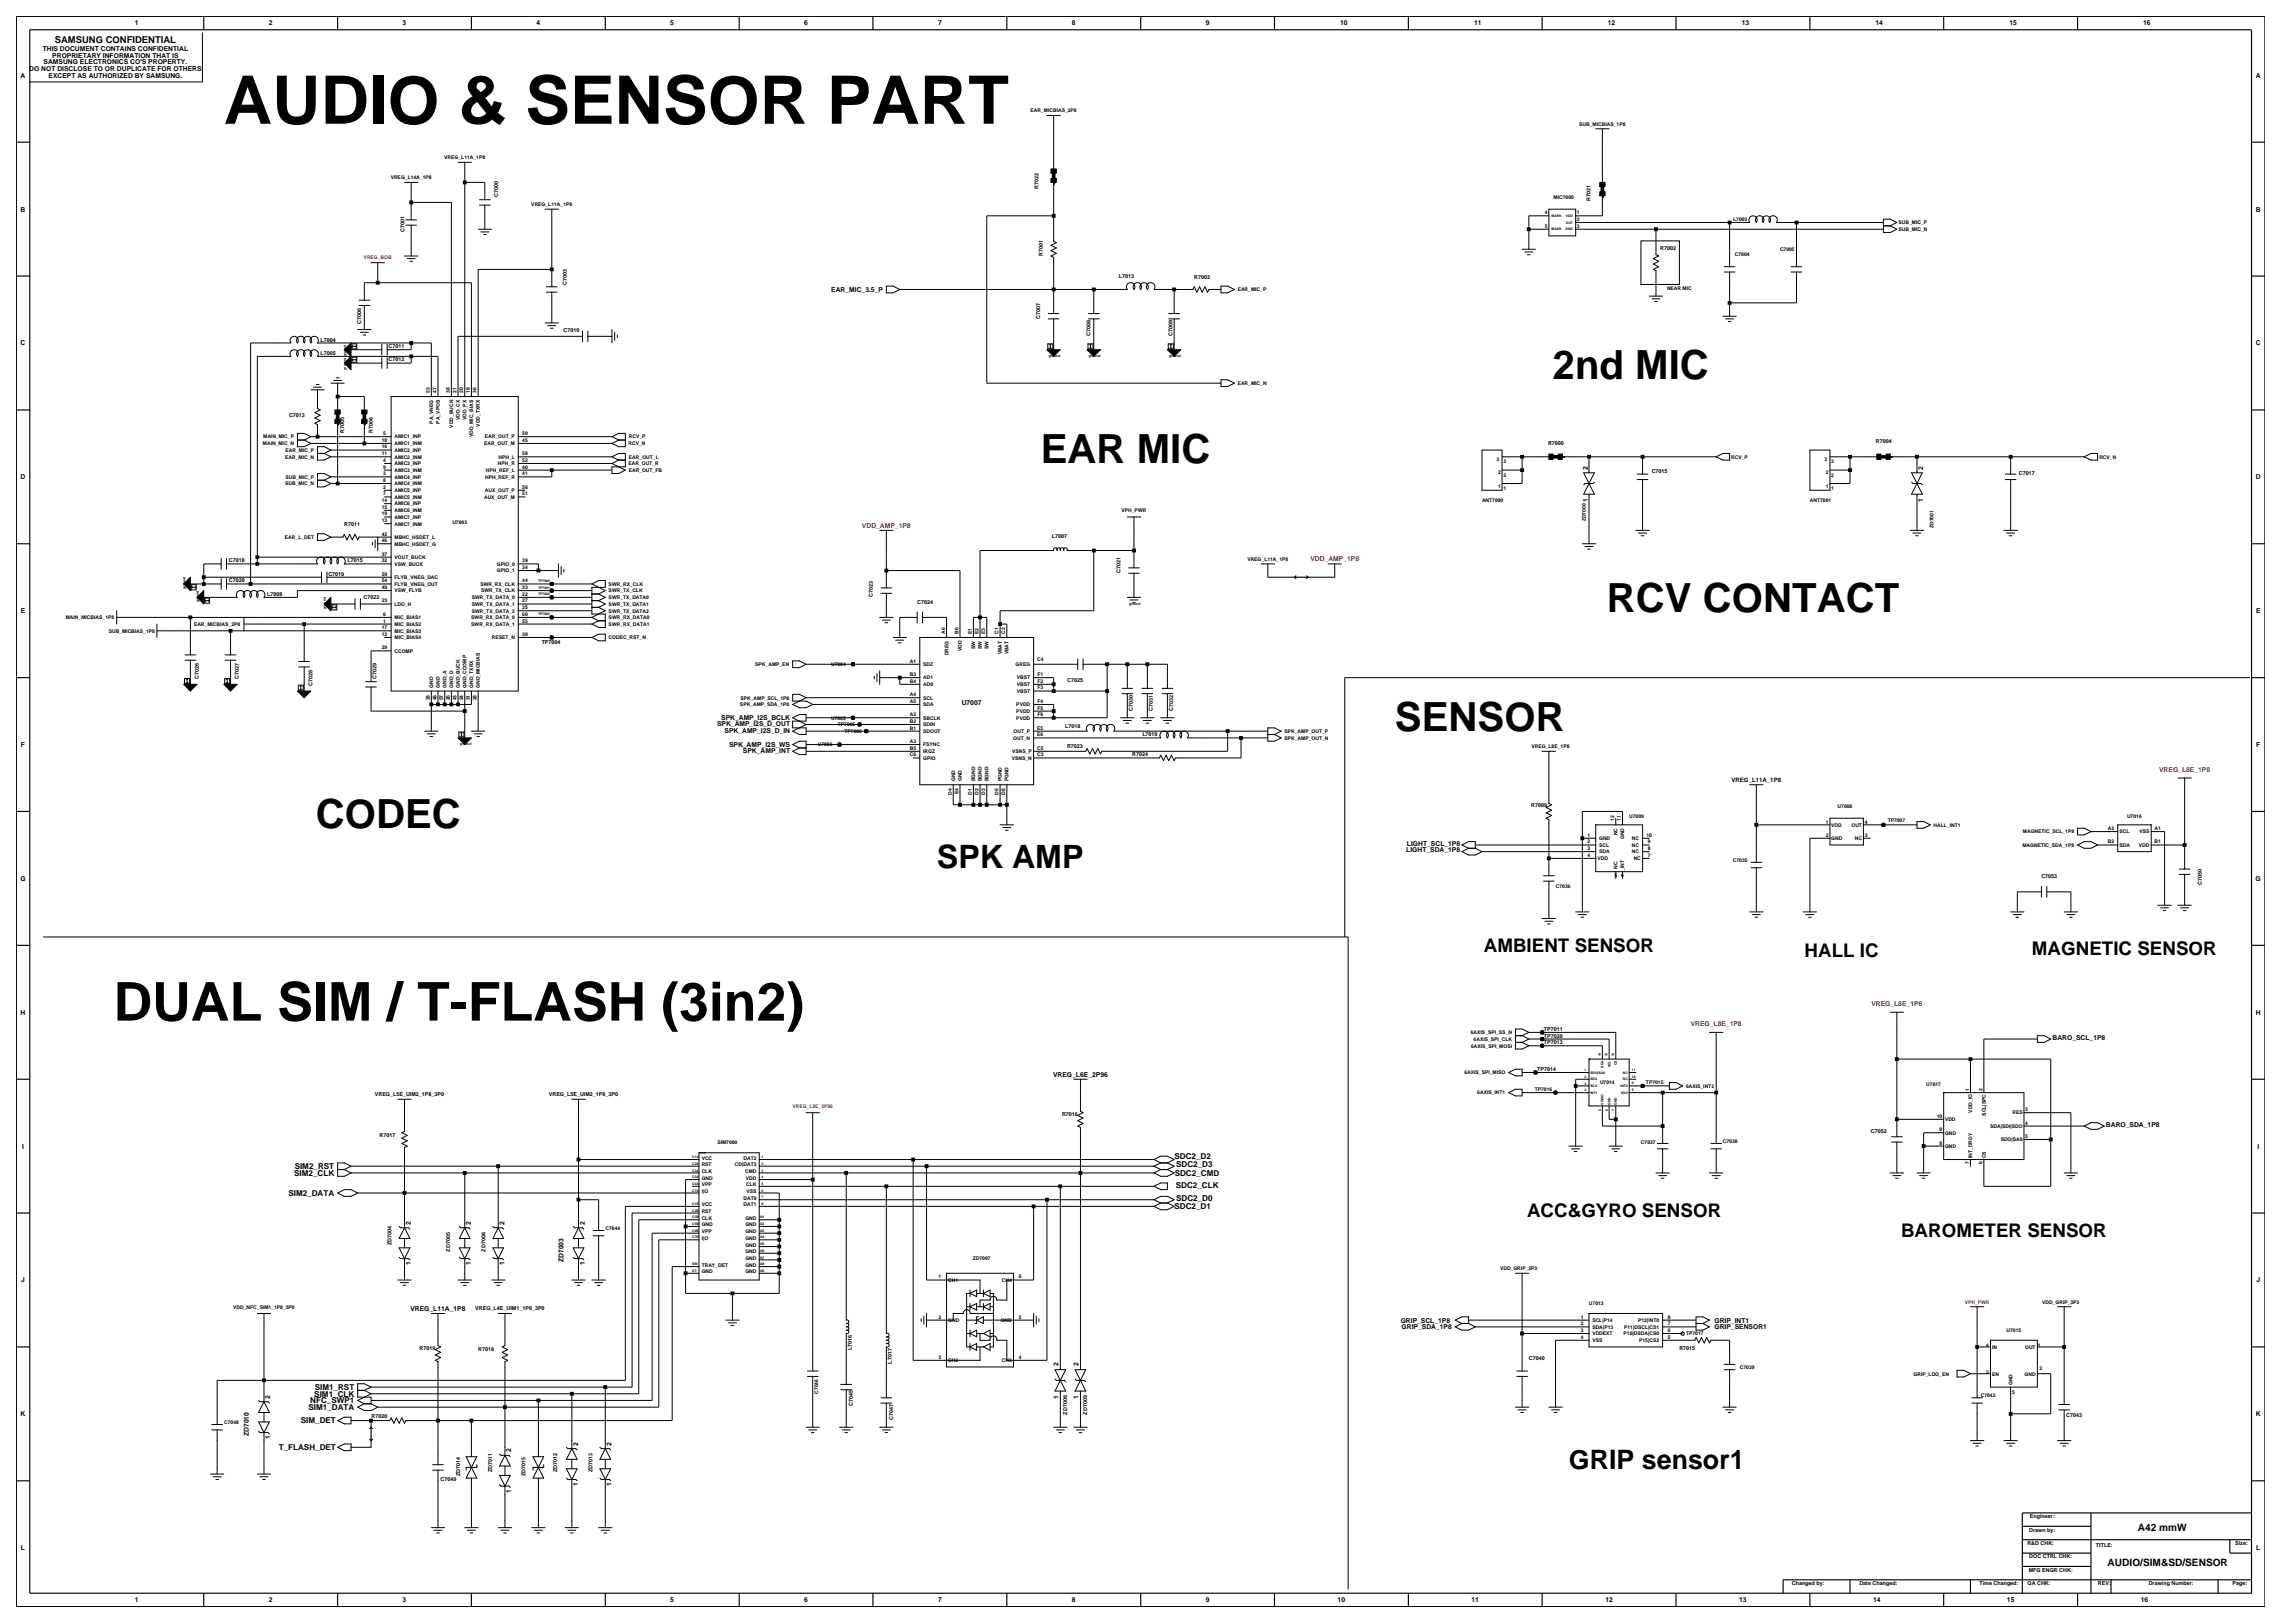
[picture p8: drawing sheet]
<svg xmlns="http://www.w3.org/2000/svg" width="420mm" height="297mm" viewBox="0 0 420 297" stroke-linecap="round" stroke-linejoin="round" font-family="sans-serif">
<defs><g id="words">
<text font-size="12.3" x="41" y="22.6">AUDIO &amp; SENSOR PART</text>
<text font-size="9.8" x="20.8" y="186.8">DUAL SIM / T-FLASH (3in2)</text>
<g font-size="7.4">
<text x="284.1" y="69.4">2nd MIC</text>
<text x="190.5" y="84.7">EAR MIC</text>
<text x="294.1" y="111.9">RCV CONTACT</text>
<text x="255.3" y="133.8">SENSOR</text>
<text x="57.8" y="151.6">CODEC</text>
</g>
<text font-size="5.9" x="171.5" y="158.9">SPK AMP</text>
<text font-size="4.9" x="287.1" y="268.8">GRIP sensor1</text>
<g font-size="3.4">
<text x="271.6" y="174.2">AMBIENT SENSOR</text>
<text x="330.2" y="175.1">HALL IC</text>
<text x="371.9" y="174.8">MAGNETIC SENSOR</text>
<text x="279.5" y="222.6">ACC&amp;GYRO SENSOR</text>
<text x="347.9" y="226.3">BAROMETER SENSOR</text>
</g>
<g font-size="1.9">
<text x="391.2" y="280.1">A42 mmW</text>
<text x="385.7" y="286.6">AUDIO/SIM&amp;SD/SENSOR</text>
</g>
<text font-size="1.7" x="10" y="7.8">SAMSUNG CONFIDENTIAL</text>
<g font-size="1.5">
<text x="53.8" y="215.2">SIM2_CLK</text>
<text x="53.9" y="213.9">SIM2_RST</text>
<text x="214.9" y="212.1">SDC2_D2</text>
<text x="215" y="215.2">SDC2_CMD</text>
<text x="215.2" y="213.6">SDC2_D3</text>
<text x="52.8" y="218.8">SIM2_DATA</text>
<text x="214.9" y="221.3">SDC2_D1</text>
<text x="215.2" y="217.4">SDC2_CLK</text>
<text x="215.2" y="219.7">SDC2_D0</text>
<text x="56.8" y="256.8">NFC_SWP1</text>
<text x="57.5" y="255.6">SIM1_CLK</text>
<text x="57.6" y="254.4">SIM1_RST</text>
<text x="55" y="260.5">SIM_DET</text>
<text x="56.4" y="258">SIM1_DATA</text>
<text x="51" y="265.4">T_FLASH_DET</text>
</g>
<g font-size="1.2">
<text x="24.7" y="4.7">1</text>
<text x="49.2" y="4.7">2</text>
<text x="73.7" y="4.7">3</text>
<text x="98.2" y="4.7">4</text>
<text x="122.7" y="4.7">5</text>
<text x="147.2" y="4.7">6</text>
<text x="171.7" y="4.7">7</text>
<text x="196.2" y="4.7">8</text>
<text x="220.7" y="4.7">9</text>
<text x="245.3" y="4.7">10</text>
<text x="269.8" y="4.7">11</text>
<text x="294.3" y="4.7">12</text>
<text x="318.7" y="4.7">13</text>
<text x="343.2" y="4.7">14</text>
<text x="367.7" y="4.7">15</text>
<text x="392.2" y="4.7">16</text>
<text x="7.8" y="9.3">THIS DOCUMENT CONTAINS CONFIDENTIAL</text>
<text x="8" y="11.8">SAMSUNG ELECTRONICS CO'S PROPERTY.</text>
<text x="9.6" y="10.6">PROPRIETARY INFORMATION THAT IS</text>
<text x="3.8" y="14.2">A</text>
<text x="5.4" y="13">DO NOT DISCLOSE TO OR DUPLICATE FOR OTHERS</text>
<text x="8.9" y="14.2">EXCEPT AS AUTHORIZED BY SAMSUNG.</text>
<text x="412.8" y="14.2">A</text>
<text x="3.8" y="38.7">B</text>
<text x="412.8" y="38.7">B</text>
<text x="152.1" y="53.4">EAR_MIC_3.5_P</text>
<text x="3.8" y="63.2">C</text>
<text x="412.8" y="63.2">C</text>
<text x="3.8" y="87.7">D</text>
<text x="290.6" y="86" transform="rotate(-90 290.6 86)">2</text>
<text x="351.9" y="86" transform="rotate(-90 351.9 86)">2</text>
<text x="412.8" y="87.7">D</text>
<text x="290.6" y="91.9" transform="rotate(-90 290.6 91.9)">1</text>
<text x="351.9" y="91.9" transform="rotate(-90 351.9 91.9)">1</text>
<text x="3.8" y="112.2">E</text>
<text x="412.9" y="112.2">E</text>
<text x="132" y="131.7">SPK_AMP_I2S_BCLK</text>
<text x="176" y="129">U7007</text>
<text x="3.8" y="136.7">F</text>
<text x="131.2" y="132.9">SPK_AMP_I2S_D_OUT</text>
<text x="132.6" y="134.2">SPK_AMP_I2S_D_IN</text>
<text x="133.4" y="136.6">SPK_AMP_I2S_WS</text>
<text x="136" y="137.8">SPK_AMP_INT</text>
<text x="412.9" y="136.7">F</text>
<text x="257.3" y="156">LIGHT_SDA_1P8</text>
<text x="257.5" y="154.7">LIGHT_SCL_1P8</text>
<text x="3.7" y="161.2">G</text>
<text x="412.8" y="161.2">G</text>
<text x="3.8" y="185.7">H</text>
<text x="412.8" y="185.7">H</text>
<text x="375.6" y="190.3">BARO_SCL_1P8</text>
<text x="192.7" y="197">VREG_L6E_2P96</text>
<text x="385.4" y="206.2">BARO_SDA_1P8</text>
<text x="4" y="210.2">I</text>
<text x="413.1" y="210.2">I</text>
<text x="75.2" y="224.1" transform="rotate(-90 75.2 224.1)">2</text>
<text x="86.2" y="224.1" transform="rotate(-90 86.2 224.1)">2</text>
<text x="92.3" y="224.1" transform="rotate(-90 92.3 224.1)">2</text>
<text x="107" y="224.1" transform="rotate(-90 107 224.1)">2</text>
<text x="75.2" y="231.5" transform="rotate(-90 75.2 231.5)">1</text>
<text x="86.2" y="231.5" transform="rotate(-90 86.2 231.5)">1</text>
<text x="92.3" y="231.5" transform="rotate(-90 92.3 231.5)">1</text>
<text x="103.1" y="231" transform="rotate(-90 103.1 231)">ZD7003</text>
<text x="107" y="231.5" transform="rotate(-90 107 231.5)">1</text>
<text x="3.9" y="234.7">J</text>
<text x="75.1" y="239.9">VREG_L11A_1P8</text>
<text x="412.9" y="234.7">J</text>
<text x="256.3" y="242">GRIP_SCL_1P8</text>
<text x="256.5" y="243.2">GRIP_SDA_1P8</text>
<text x="313.8" y="242">GRIP_INT1</text>
<text x="313.8" y="243.2">GRIP_SENSOR1</text>
<text x="193.7" y="249.9" transform="rotate(-90 193.7 249.9)">2</text>
<text x="197.4" y="249.9" transform="rotate(-90 197.4 249.9)">2</text>
<text x="49.4" y="256" transform="rotate(-90 49.4 256)">2</text>
<text x="193.7" y="256.1" transform="rotate(-90 193.7 256.1)">1</text>
<text x="197.4" y="256.1" transform="rotate(-90 197.4 256.1)">1</text>
<text x="3.8" y="259.2">K</text>
<text x="45.6" y="262.8" transform="rotate(-90 45.6 262.8)">ZD7010</text>
<text x="49.4" y="263.4" transform="rotate(-90 49.4 263.4)">1</text>
<text x="412.8" y="259.2">K</text>
<text x="93.5" y="265.8" transform="rotate(-90 93.5 265.8)">2</text>
<text x="105.8" y="264.5" transform="rotate(-90 105.8 264.5)">2</text>
<text x="111.9" y="264.5" transform="rotate(-90 111.9 264.5)">2</text>
<text x="93.5" y="273.2" transform="rotate(-90 93.5 273.2)">1</text>
<text x="105.8" y="271.9" transform="rotate(-90 105.8 271.9)">1</text>
<text x="111.9" y="271.9" transform="rotate(-90 111.9 271.9)">1</text>
<text x="3.8" y="283.7">L</text>
<text x="412.9" y="283.7">L</text>
<text x="24.7" y="293.2">1</text>
<text x="49.2" y="293.2">2</text>
<text x="73.7" y="293.2">3</text>
<text x="122.7" y="293.2">5</text>
<text x="147.2" y="293.2">6</text>
<text x="171.7" y="293.2">7</text>
<text x="196.2" y="293.2">8</text>
<text x="220.7" y="293.2">9</text>
<text x="244.8" y="293.2">10</text>
<text x="269.3" y="293.2">11</text>
<text x="293.8" y="293.2">12</text>
<text x="318.3" y="293.2">13</text>
<text x="342.8" y="293.2">14</text>
<text x="367.3" y="293.2">15</text>
<text x="391.8" y="293.2">16</text>
</g>
<g font-size="1.2" fill="#f00">
<text x="157.7" y="96.6">VDD_AMP_1P8</text>
<text x="239.8" y="102.7">VDD_AMP_1P8</text>
<text x="395.1" y="141.3">VREG_L8E_1P8</text>
<text x="342.5" y="184.2">VREG_L8E_1P8</text>
<text x="309.4" y="187.8">VREG_L8E_1P8</text>
</g>
<text font-size="1.1" x="316.9" y="143.1">VREG_L11A_1P8</text>
<g font-size="1">
<text x="91.2" y="36" transform="rotate(-90 91.2 36)">C7000</text>
<text x="190.1" y="34.6" transform="rotate(-90 190.1 34.6)">R7022</text>
<text x="291" y="36.8" transform="rotate(-90 291 36.8)">R7021</text>
<text x="74" y="42.4" transform="rotate(-90 74 42.4)">C7001</text>
<text x="190.9" y="46.8" transform="rotate(-90 190.9 46.8)">R7001</text>
<text x="303.8" y="45.7">R7002</text>
<text x="103.7" y="52.2" transform="rotate(-90 103.7 52.2)">C7003</text>
<text x="204.8" y="50.9">L7013</text>
<text x="218.5" y="51">R7003</text>
<text x="66.1" y="59.2" transform="rotate(-90 66.1 59.2)">C7006</text>
<text x="190.4" y="58.3" transform="rotate(-90 190.4 58.3)">C7007</text>
<text x="58.7" y="62.5">L7004</text>
<text x="58.7" y="64.9">L7005</text>
<text x="71.1" y="63.7">C7011</text>
<text x="103.1" y="60.7">C7010</text>
<text x="199.6" y="61.5" transform="rotate(-90 199.6 61.5)">C7008</text>
<text x="214.6" y="61.5" transform="rotate(-90 214.6 61.5)">C7009</text>
<text x="71.1" y="66.1">C7012</text>
<text x="52.9" y="76.2">C7013</text>
<text x="63" y="79.3" transform="rotate(-90 63 79.3)">R7005</text>
<text x="68.2" y="79.3" transform="rotate(-90 68.2 79.3)">R7006</text>
<text x="283.3" y="81.4">R7000</text>
<text x="343.3" y="81.1">R7004</text>
<text x="302.3" y="86.6">C7015</text>
<text x="369.5" y="87">C7017</text>
<text x="63" y="96.3">R7011</text>
<text x="192.5" y="98.5">L7007</text>
<text x="41.9" y="106.5">C7020</text>
<text x="41.9" y="102.9">C7018</text>
<text x="60.1" y="105.3">C7019</text>
<text x="63.6" y="102.9">L7015</text>
<text x="205.1" y="104.9" transform="rotate(-90 205.1 104.9)">C7021</text>
<text x="48.9" y="109">L7008</text>
<text x="66.5" y="109.7">C7022</text>
<text x="159.8" y="109.3" transform="rotate(-90 159.8 109.3)">C7023</text>
<text x="167.9" y="110.5">C7024</text>
<text x="99.1" y="117.9">TP7004</text>
<text x="36.4" y="124.3" transform="rotate(-90 36.4 124.3)">C7026</text>
<text x="43.7" y="124.3" transform="rotate(-90 43.7 124.3)">C7027</text>
<text x="57.2" y="125.5" transform="rotate(-90 57.2 125.5)">C7028</text>
<text x="68.9" y="124.3" transform="rotate(-90 68.9 124.3)">C7029</text>
<text x="195.3" y="124.7">C7025</text>
<text x="207.3" y="130.1" transform="rotate(-90 207.3 130.1)">C7030</text>
<text x="211" y="130.1" transform="rotate(-90 211 130.1)">C7031</text>
<text x="214.7" y="130.1" transform="rotate(-90 214.7 130.1)">C7032</text>
<text x="195" y="133.2">L7018</text>
<text x="195.3" y="136.9">R7023</text>
<text x="209.1" y="134.8">L7019</text>
<text x="207.2" y="138.4">R7024</text>
<text x="280.2" y="147.7">R7009</text>
<text x="373.6" y="160.7">C7053</text>
<text x="403" y="161.9" transform="rotate(-90 403 161.9)">C7050</text>
<text x="282.5" y="191.1">TP7013</text>
<text x="282.5" y="188.6">TP7011</text>
<text x="282.5" y="189.9">TP7020</text>
<text x="281.3" y="196">TP7014</text>
<text x="68.6" y="200.6">VREG_L5E_UIM2_1P8_3P0</text>
<text x="100.4" y="200.6">VREG_L5E_UIM2_1P8_3P0</text>
<text x="69.4" y="208">R7017</text>
<text x="194.4" y="204.2">R7016</text>
<text x="342.4" y="207.4">C7052</text>
<text x="71.7" y="227.8" transform="rotate(-90 71.7 227.8)">ZD7004</text>
<text x="82.4" y="229" transform="rotate(-90 82.4 229)">ZD7005</text>
<text x="88.8" y="229" transform="rotate(-90 88.8 229)">ZD7006</text>
<text x="87" y="239.8">VREG_L4E_UIM1_1P8_3P0</text>
<text x="76.8" y="247.1">R7019</text>
<text x="87.5" y="247.2">R7018</text>
<text x="155.9" y="247.1" transform="rotate(-90 155.9 247.1)">L7016</text>
<text x="163.2" y="249.5" transform="rotate(-90 163.2 249.5)">L7017</text>
<text x="279.8" y="248.9">C7040</text>
<text x="307.3" y="247.1">R7015</text>
<text x="156.1" y="257.3" transform="rotate(-90 156.1 257.3)">C7045</text>
<text x="68" y="259.6">R7020</text>
<text x="163.4" y="259.8" transform="rotate(-90 163.4 259.8)">C7047</text>
<text x="195.3" y="258.9" transform="rotate(-90 195.3 258.9)">ZD7008</text>
<text x="198.9" y="258.9" transform="rotate(-90 198.9 258.9)">ZD7009</text>
<text x="378.1" y="259.4">C7043</text>
<text x="90.1" y="269.4" transform="rotate(-90 90.1 269.4)">ZD7011</text>
<text x="102" y="269.4" transform="rotate(-90 102 269.4)">ZD7012</text>
<text x="108.4" y="269.4" transform="rotate(-90 108.4 269.4)">ZD7013</text>
<text x="80.6" y="271.1">C7049</text>
<text x="84.2" y="270.1" transform="rotate(-90 84.2 270.1)">ZD7014</text>
<text x="96.2" y="270.1" transform="rotate(-90 96.2 270.1)">ZD7015</text>
<text x="371.4" y="280.2">Drawn by:</text>
<text x="371.5" y="277.8">Engineer:</text>
<text x="371" y="282.7">R&amp;D CHK:</text>
<text x="371.3" y="287.6">MFG ENGR CHK:</text>
<text x="371.4" y="285.2">DOC CTRL CHK:</text>
<text x="383.6" y="283">TITLE:</text>
<text x="409.1" y="282.7">Size:</text>
<text x="327.9" y="290.1">Changed by:</text>
<text x="340.3" y="290.1">Date Changed:</text>
<text x="362.2" y="290.1">Time Changed:</text>
<text x="371.1" y="290.1">QA CHK:</text>
<text x="383.9" y="290.1">REV:</text>
<text x="393.2" y="290.1">Drawing Number:</text>
<text x="408.6" y="290.1">Page:</text>
</g>
<g font-size=".9">
<text x="188.6" y="20.5">EAR_MICBIAS_2P8</text>
<text x="289" y="23">SUB_MICBIAS_1P8</text>
<text x="81.3" y="29.1">VREG_L11A_1P8</text>
<text x="71.5" y="32.8">VREG_L14A_1P8</text>
<text x="97.2" y="37.7">VREG_L11A_1P8</text>
<text x="282.7" y="39.2">4</text>
<text x="282.7" y="41.7">5</text>
<text x="284.3" y="36.4">MIC7000</text>
<text x="288.6" y="39.2">1</text>
<text x="288.6" y="40.5">2</text>
<text x="288.6" y="41.7">3</text>
<text x="317.2" y="40.4">L7003</text>
<text x="347.5" y="41">SUB_MIC_P</text>
<text x="317.5" y="46.9">C7004</text>
<text x="325.8" y="46">C7005</text>
<text x="347.5" y="42.3">SUB_MIC_N</text>
<text x="226.5" y="53.3">EAR_MIC_P</text>
<text x="305.1" y="53">NEAR MIC</text>
<text x="78.6" y="71.8" transform="rotate(-90 78.6 71.8)">53</text>
<text x="79.9" y="71.8" transform="rotate(-90 79.9 71.8)">47</text>
<text x="82.3" y="71.8" transform="rotate(-90 82.3 71.8)">38</text>
<text x="83.5" y="71.8" transform="rotate(-90 83.5 71.8)">21</text>
<text x="84.8" y="71.8" transform="rotate(-90 84.8 71.8)">20</text>
<text x="86" y="71.8" transform="rotate(-90 86 71.8)">18</text>
<text x="87.2" y="71.8" transform="rotate(-90 87.2 71.8)">36</text>
<text x="226.5" y="70.4">EAR_MIC_N</text>
<text x="79.3" y="77.5" transform="rotate(-90 79.3 77.5)">PA_VNEG</text>
<text x="80.5" y="77.5" transform="rotate(-90 80.5 77.5)">PA_VPOS</text>
<text x="84.1" y="76.9" transform="rotate(-90 84.1 76.9)">VDD_CX</text>
<text x="85.4" y="76.8" transform="rotate(-90 85.4 76.8)">VDD_PX</text>
<text x="48.1" y="81.5">MAIN_MIC_N</text>
<text x="48.2" y="80.2">MAIN_MIC_P</text>
<text x="52.2" y="83.9">EAR_MIC_N</text>
<text x="52.3" y="82.7">EAR_MIC_P</text>
<text x="69.9" y="80.9">10</text>
<text x="69.9" y="83.3">11</text>
<text x="69.9" y="82.1">16</text>
<text x="70.1" y="79.6">5</text>
<text x="72.2" y="80.2">AMIC1_INP</text>
<text x="72.2" y="81.5">AMIC1_INM</text>
<text x="72.2" y="83.9">AMIC2_INM</text>
<text x="72.2" y="82.7">AMIC2_INP</text>
<text x="82.9" y="78.3" transform="rotate(-90 82.9 78.3)">VDD_BUCK</text>
<text x="86.6" y="80" transform="rotate(-90 86.6 80)">VDD_MIC_BIAS</text>
<text x="87.8" y="78.1" transform="rotate(-90 87.8 78.1)">VDD_TXRX</text>
<text x="88.6" y="81.5">EAR_OUT_M</text>
<text x="88.7" y="80.2">EAR_OUT_P</text>
<text x="91.2" y="83.9">HPH_L</text>
<text x="95.6" y="83.3">58</text>
<text x="95.6" y="79.6">50</text>
<text x="95.6" y="80.9">45</text>
<text x="115" y="81.5">RCV_N</text>
<text x="115.1" y="80.2">RCV_P</text>
<text x="115.1" y="83.9">EAR_OUT_L</text>
<text x="316.8" y="83.9">RCV_P</text>
<text x="384.2" y="83.9">RCV_N</text>
<text x="52.2" y="88.8">SUB_MIC_N</text>
<text x="52.3" y="87.6">SUB_MIC_P</text>
<text x="70.1" y="88.2">8</text>
<text x="70.1" y="85.8">9</text>
<text x="70.1" y="84.5">4</text>
<text x="70.1" y="87">3</text>
<text x="70.1" y="89.4">2</text>
<text x="72.2" y="88.8">AMIC4_INM</text>
<text x="72.2" y="86.4">AMIC3_INM</text>
<text x="72.2" y="85.1">AMIC3_INP</text>
<text x="72.2" y="87.6">AMIC4_INP</text>
<text x="88.8" y="87.6">HPH_REF_R</text>
<text x="88.9" y="86.4">HPH_REF_L</text>
<text x="91.1" y="85.1">HPH_R</text>
<text x="95.6" y="89.4">56</text>
<text x="95.6" y="84.5">52</text>
<text x="95.6" y="85.8">40</text>
<text x="95.6" y="87">41</text>
<text x="115" y="85.1">EAR_OUT_R</text>
<text x="115.1" y="86.4">EAR_OUT_FB</text>
<text x="273.9" y="84.3">3</text>
<text x="274.1" y="89.2">1</text>
<text x="274.1" y="86.8">2</text>
<text x="275.1" y="89.7">1</text>
<text x="275.1" y="87.3">2</text>
<text x="275.1" y="84.8">3</text>
<text x="333.9" y="84.3">3</text>
<text x="334.2" y="89.2">1</text>
<text x="334.2" y="86.8">2</text>
<text x="335.1" y="87.3">2</text>
<text x="335.1" y="84.8">3</text>
<text x="335.1" y="89.7">1</text>
<text x="69.9" y="94.3">19</text>
<text x="69.9" y="95.5">13</text>
<text x="69.9" y="91.9">14</text>
<text x="69.9" y="93.1">15</text>
<text x="70.1" y="90.6">7</text>
<text x="72.2" y="91.3">AMIC5_INM</text>
<text x="72.2" y="94.9">AMIC7_INP</text>
<text x="72.2" y="90">AMIC5_INP</text>
<text x="72.2" y="92.5">AMIC6_INP</text>
<text x="72.2" y="93.7">AMIC6_INM</text>
<text x="82.8" y="95.9">U7003</text>
<text x="88.6" y="91.3">AUX_OUT_M</text>
<text x="88.7" y="90">AUX_OUT_P</text>
<text x="95.6" y="90.6">51</text>
<text x="205.3" y="93.7">VPH_PWR</text>
<text x="271.2" y="91.9">ANT7000</text>
<text x="290.2" y="95.4" transform="rotate(-90 290.2 95.4)">ZD7000</text>
<text x="331.2" y="91.9">ANT7001</text>
<text x="52.2" y="98.6">EAR_L_DET</text>
<text x="69.9" y="98">42</text>
<text x="69.9" y="99.2">46</text>
<text x="69.9" y="101.7">37</text>
<text x="72.2" y="98.6">MBHC_HSDET_L</text>
<text x="72.2" y="99.8">MBHC_HSDET_G</text>
<text x="72.2" y="96.2">AMIC7_INM</text>
<text x="353.9" y="96.6" transform="rotate(-90 353.9 96.6)">ZD7001</text>
<text x="69.9" y="106.6">54</text>
<text x="69.9" y="105.4">59</text>
<text x="69.9" y="107.8">49</text>
<text x="69.9" y="102.9">32</text>
<text x="72.2" y="107.2">FLYB_VNEG_OUT</text>
<text x="72.2" y="106">FLYB_VNEG_DAC</text>
<text x="72.2" y="103.5">VSW_BUCK</text>
<text x="72.2" y="102.3">VOUT_BUCK</text>
<text x="87.9" y="107.2">SWR_RX_CLK</text>
<text x="90.9" y="104.7">GPIO_1</text>
<text x="90.9" y="103.5">GPIO_0</text>
<text x="95.6" y="106.6">44</text>
<text x="95.6" y="107.8">33</text>
<text x="95.6" y="104.1">34</text>
<text x="95.6" y="102.9">39</text>
<text x="111.4" y="107.2">SWR_RX_CLK</text>
<text x="228.3" y="102.6">VREG_L11A_1P8</text>
<text x="12" y="113.3">MAIN_MICBIAS_1P8</text>
<text x="69.9" y="110.2">23</text>
<text x="70.1" y="112.7">6</text>
<text x="70.1" y="113.9">1</text>
<text x="72.2" y="113.3">MIC_BIAS1</text>
<text x="72.2" y="108.4">VSW_FLYB</text>
<text x="72.2" y="110.9">LDO_H</text>
<text x="86.2" y="113.3">SWR_RX_DATA_0</text>
<text x="86.3" y="112.1">SWR_TX_DATA_2</text>
<text x="86.3" y="110.9">SWR_TX_DATA_1</text>
<text x="86.3" y="109.6">SWR_TX_DATA_0</text>
<text x="88" y="108.4">SWR_TX_CLK</text>
<text x="95.6" y="113.9">55</text>
<text x="95.6" y="112.7">60</text>
<text x="95.6" y="111.5">25</text>
<text x="95.6" y="110.2">27</text>
<text x="95.6" y="109">22</text>
<text x="111.4" y="112.1">SWR_TX_DATA2</text>
<text x="111.4" y="108.4">SWR_TX_CLK</text>
<text x="111.4" y="113.3">SWR_RX_DATA0</text>
<text x="111.4" y="109.6">SWR_TX_DATA0</text>
<text x="111.4" y="110.9">SWR_TX_DATA1</text>
<text x="19.9" y="115.8">SUB_MICBIAS_1P8</text>
<text x="35.5" y="114.5">EAR_MICBIAS_2P8</text>
<text x="69.9" y="118.8">29</text>
<text x="69.9" y="116.4">12</text>
<text x="69.9" y="115.1">17</text>
<text x="72.2" y="119.4">CCOMP</text>
<text x="72.2" y="117">MIC_BIAS4</text>
<text x="72.2" y="115.8">MIC_BIAS3</text>
<text x="72.2" y="114.5">MIC_BIAS2</text>
<text x="86.2" y="114.5">SWR_RX_DATA_1</text>
<text x="90" y="117">RESET_N</text>
<text x="95.6" y="116.4">30</text>
<text x="111.4" y="114.5">SWR_RX_DATA1</text>
<text x="111.4" y="117">CODEC_RST_N</text>
<text x="172.9" y="116" transform="rotate(-90 172.9 116)">A6</text>
<text x="173.6" y="119.9" transform="rotate(-90 173.6 119.9)">DREG</text>
<text x="175.4" y="116" transform="rotate(-90 175.4 116)">B6</text>
<text x="176" y="119.2" transform="rotate(-90 176 119.2)">VDD</text>
<text x="177.8" y="116" transform="rotate(-90 177.8 116)">E1</text>
<text x="178.5" y="118.7" transform="rotate(-90 178.5 118.7)">SW</text>
<text x="179.1" y="116" transform="rotate(-90 179.1 116)">E2</text>
<text x="179.7" y="118.7" transform="rotate(-90 179.7 118.7)">SW</text>
<text x="180.3" y="116" transform="rotate(-90 180.3 116)">E3</text>
<text x="180.9" y="118.7" transform="rotate(-90 180.9 118.7)">SW</text>
<text x="182.8" y="116" transform="rotate(-90 182.8 116)">C1</text>
<text x="183.4" y="119.8" transform="rotate(-90 183.4 119.8)">VBAT</text>
<text x="184" y="116" transform="rotate(-90 184 116)">C2</text>
<text x="184.6" y="119.8" transform="rotate(-90 184.6 119.8)">VBAT</text>
<text x="79.3" y="125.8" transform="rotate(-90 79.3 125.8)">GND</text>
<text x="80.5" y="125.8" transform="rotate(-90 80.5 125.8)">GND</text>
<text x="81.7" y="125.8" transform="rotate(-90 81.7 125.8)">GND_A</text>
<text x="82.9" y="125.8" transform="rotate(-90 82.9 125.8)">GND_D</text>
<text x="84.1" y="125.8" transform="rotate(-90 84.1 125.8)">GND_BUCK</text>
<text x="85.4" y="125.8" transform="rotate(-90 85.4 125.8)">GND_CCOMP</text>
<text x="86.6" y="125.8" transform="rotate(-90 86.6 125.8)">GND_TXRX</text>
<text x="87.8" y="125.8" transform="rotate(-90 87.8 125.8)">GND_MICBIAS</text>
<text x="138.2" y="121.9">SPK_AMP_EN</text>
<text x="152.1" y="121.9">U7004</text>
<text x="166.5" y="124.9">B4</text>
<text x="166.5" y="123.7">B3</text>
<text x="166.5" y="121.3">A1</text>
<text x="168.9" y="125.5">AD0</text>
<text x="168.9" y="124.3">AD1</text>
<text x="168.9" y="121.9">SDZ</text>
<text x="185.8" y="121.9">GREG</text>
<text x="186.1" y="124.3">VBST</text>
<text x="186.1" y="125.5">VBST</text>
<text x="189.8" y="121">C4</text>
<text x="189.8" y="123.7">F1</text>
<text x="189.8" y="124.9">F2</text>
<text x="78.6" y="128.2" transform="rotate(-90 78.6 128.2)">35</text>
<text x="79.9" y="128.2" transform="rotate(-90 79.9 128.2)">48</text>
<text x="81.1" y="128.2" transform="rotate(-90 81.1 128.2)">57</text>
<text x="82.3" y="128.2" transform="rotate(-90 82.3 128.2)">26</text>
<text x="83.5" y="128.2" transform="rotate(-90 83.5 128.2)">43</text>
<text x="84.8" y="128.2" transform="rotate(-90 84.8 128.2)">24</text>
<text x="86" y="128.2" transform="rotate(-90 86 128.2)">31</text>
<text x="87.2" y="128.2" transform="rotate(-90 87.2 128.2)">28</text>
<text x="135.4" y="129.2">SPK_AMP_SDA_1P8</text>
<text x="135.5" y="128">SPK_AMP_SCL_1P8</text>
<text x="152.1" y="131.7">U7005</text>
<text x="166.5" y="131.1">A2</text>
<text x="166.5" y="127.4">A4</text>
<text x="166.5" y="128.6">A5</text>
<text x="168.9" y="131.7">SBCLK</text>
<text x="168.9" y="128">SCL</text>
<text x="168.9" y="129.2">SDA</text>
<text x="186" y="129.2">PVDD</text>
<text x="186" y="130.5">PVDD</text>
<text x="186" y="131.7">PVDD</text>
<text x="186.1" y="126.8">VBST</text>
<text x="189.8" y="128.6">F4</text>
<text x="189.8" y="129.8">F5</text>
<text x="189.8" y="131.1">F6</text>
<text x="189.8" y="126.2">F3</text>
<text x="149.6" y="136.6">U7006</text>
<text x="153.3" y="132.9">TP7005</text>
<text x="154.6" y="134.1">TP7006</text>
<text x="166.5" y="137.2">B5</text>
<text x="166.5" y="136">A3</text>
<text x="166.5" y="133.5">B1</text>
<text x="166.5" y="132.3">B2</text>
<text x="168.9" y="137.8">IRQZ</text>
<text x="168.9" y="136.6">FSYNC</text>
<text x="168.9" y="134.1">SDOUT</text>
<text x="168.9" y="132.9">SDIN</text>
<text x="185.2" y="137.8">VSNS_P</text>
<text x="185.4" y="135.4">OUT_N</text>
<text x="185.5" y="134.1">OUT_P</text>
<text x="189.8" y="137.2">C5</text>
<text x="189.8" y="133.5">E5</text>
<text x="189.8" y="134.7">E6</text>
<text x="235.1" y="135.4">SPK_AMP_OUT_N</text>
<text x="235.1" y="134.1">SPK_AMP_OUT_P</text>
<text x="280.3" y="136.9">VREG_L8E_1P8</text>
<text x="166.5" y="138.4">C6</text>
<text x="168.9" y="139">GPIO</text>
<text x="174.8" y="143" transform="rotate(-90 174.8 143)">GND</text>
<text x="176" y="143" transform="rotate(-90 176 143)">GND</text>
<text x="178.5" y="143" transform="rotate(-90 178.5 143)">BGND</text>
<text x="179.7" y="143" transform="rotate(-90 179.7 143)">BGND</text>
<text x="180.9" y="143" transform="rotate(-90 180.9 143)">BGND</text>
<text x="183.4" y="143" transform="rotate(-90 183.4 143)">PGND</text>
<text x="184.6" y="143" transform="rotate(-90 184.6 143)">PGND</text>
<text x="185.2" y="139">VSNS_N</text>
<text x="189.8" y="138.4">C3</text>
<text x="174.2" y="145.4" transform="rotate(-90 174.2 145.4)">D4</text>
<text x="175.4" y="145.4" transform="rotate(-90 175.4 145.4)">E4</text>
<text x="177.8" y="145.4" transform="rotate(-90 177.8 145.4)">D1</text>
<text x="179.1" y="145.4" transform="rotate(-90 179.1 145.4)">D2</text>
<text x="180.3" y="145.4" transform="rotate(-90 180.3 145.4)">D3</text>
<text x="182.8" y="145.4" transform="rotate(-90 182.8 145.4)">D5</text>
<text x="184" y="145.4" transform="rotate(-90 184 145.4)">D6</text>
<text x="298.2" y="149.7">U7009</text>
<text x="336.3" y="147.9">U7008</text>
<text x="389.3" y="149.7">U7016</text>
<text x="290.5" y="155.6">3</text>
<text x="290.5" y="153.1">1</text>
<text x="290.5" y="154.3">2</text>
<text x="292.6" y="153.7">GND</text>
<text x="292.6" y="155">SCL</text>
<text x="295.4" y="150.2" transform="rotate(-90 295.4 150.2)">12</text>
<text x="296" y="152.9" transform="rotate(-90 296 152.9)">NC</text>
<text x="296.6" y="150.2" transform="rotate(-90 296.6 150.2)">11</text>
<text x="297.3" y="153.6" transform="rotate(-90 297.3 153.6)">GND</text>
<text x="298.7" y="155">NC</text>
<text x="298.7" y="153.7">NC</text>
<text x="301.3" y="153.1">10</text>
<text x="301.6" y="155.6">8</text>
<text x="301.6" y="154.3">9</text>
<text x="334.1" y="153.1">2</text>
<text x="334.1" y="150.7">1</text>
<text x="335.1" y="153.7">GND</text>
<text x="335.1" y="151.3">VDD</text>
<text x="338.8" y="151.3">OUT</text>
<text x="339.4" y="153.7">NC</text>
<text x="341.3" y="153.1">3</text>
<text x="341.3" y="150.7">4</text>
<text x="345.5" y="150.3">TP7007</text>
<text x="353.9" y="151.3">HALL_INT1</text>
<text x="370.1" y="155">MAGNETIC_SDA_1P8</text>
<text x="370.2" y="152.5">MAGNETIC_SCL_1P8</text>
<text x="385.7" y="151.9">A2</text>
<text x="385.7" y="154.3">B2</text>
<text x="387.9" y="152.5">SCL</text>
<text x="387.9" y="155">SDA</text>
<text x="391.4" y="155">VDD</text>
<text x="391.5" y="152.5">VSS</text>
<text x="394.3" y="151.9">A1</text>
<text x="394.3" y="154.3">B1</text>
<text x="290.5" y="156.8">4</text>
<text x="292.3" y="157.4">VDD</text>
<text x="292.6" y="156.2">SDA</text>
<text x="295.4" y="160.5">5</text>
<text x="296" y="159" transform="rotate(-90 296 159)">NC</text>
<text x="296.7" y="160.5">6</text>
<text x="297.3" y="159.4" transform="rotate(-90 297.3 159.4)">_INT</text>
<text x="298.7" y="156.2">NC</text>
<text x="299" y="157.4">NC</text>
<text x="301.6" y="156.8">7</text>
<text x="317.1" y="157.7">C7035</text>
<text x="284.7" y="162.6">C7036</text>
<text x="269.2" y="189.2">6AXIS_SPI_SS_N</text>
<text x="269.2" y="191.7">6AXIS_SPI_MOSI</text>
<text x="269.7" y="190.5">6AXIS_SPI_CLK</text>
<text x="268" y="196.6">6AXIS_SPI_MISO</text>
<text x="270.4" y="200.3">6AXIS_INT1</text>
<text x="280.9" y="199.6">TP7016</text>
<text x="292.8" y="198.4">U7014</text>
<text x="301.2" y="198.4">TP7015</text>
<text x="308.6" y="199">6AXIS_INT2</text>
<text x="352.5" y="198.7">U7017</text>
<text x="360.4" y="199.7" transform="rotate(-90 360.4 199.7)">1</text>
<text x="360.9" y="203.6" transform="rotate(-90 360.9 203.6)">VDD_IO</text>
<text x="362.8" y="199.7" transform="rotate(-90 362.8 199.7)">2</text>
<text x="368.3" y="203.9">RES</text>
<text x="370.6" y="203.4">3</text>
<text x="131.3" y="209.4">SIM7000</text>
<text x="300.3" y="209.4">C7037</text>
<text x="315.3" y="209.1">C7038</text>
<text x="354.4" y="204.6">10</text>
<text x="354.9" y="209.5">8</text>
<text x="354.9" y="207">9</text>
<text x="356" y="207.6">GND</text>
<text x="356" y="205.2">VDD</text>
<text x="363.4" y="204.1" transform="rotate(-90 363.4 204.1)">SCL|SPC</text>
<text x="364.2" y="206.4">SDA|SDI|SDO</text>
<text x="366.1" y="208.8">SDO|SA0</text>
<text x="370.6" y="208.3">5</text>
<text x="370.6" y="205.8">4</text>
<text x="128.4" y="212.2">VCC</text>
<text x="128.4" y="213.4">RST</text>
<text x="128.4" y="214.6">CLK</text>
<text x="128.4" y="215.8">GND</text>
<text x="134.5" y="213.4">CD|DAT3</text>
<text x="136.1" y="212.2">DAT2</text>
<text x="136.4" y="214.6">CMD</text>
<text x="136.5" y="215.8">VDD</text>
<text x="356" y="210.1">GND</text>
<text x="360.4" y="212.9" transform="rotate(-90 360.4 212.9)">7</text>
<text x="360.9" y="211.9" transform="rotate(-90 360.9 211.9)">INT_DRDY</text>
<text x="362.8" y="212.9" transform="rotate(-90 362.8 212.9)">6</text>
<text x="363.4" y="211.9" transform="rotate(-90 363.4 211.9)">CS</text>
<text x="128.4" y="217.1">VPP</text>
<text x="128.4" y="218.3">I|O</text>
<text x="128.4" y="220.8">VCC</text>
<text x="128.4" y="222">RST</text>
<text x="136.1" y="220.8">DAT1</text>
<text x="136.1" y="219.5">DAT0</text>
<text x="136.6" y="217.1">CLK</text>
<text x="136.6" y="218.3">VSS</text>
<text x="110.8" y="225.1">C7044</text>
<text x="128.4" y="224.4">GND</text>
<text x="128.4" y="225.7">VPP</text>
<text x="128.4" y="226.9">I|O</text>
<text x="128.4" y="223.2">CLK</text>
<text x="136.4" y="225.7">GND</text>
<text x="136.4" y="226.9">GND</text>
<text x="136.4" y="223.2">GND</text>
<text x="136.4" y="224.4">GND</text>
<text x="128.4" y="231.8">TRAY_DET</text>
<text x="128.4" y="233">GND</text>
<text x="136.4" y="228.1">GND</text>
<text x="136.4" y="229.3">GND</text>
<text x="136.4" y="230.5">GND</text>
<text x="136.4" y="231.8">GND</text>
<text x="136.4" y="233">GND</text>
<text x="171.8" y="233.9">1</text>
<text x="178" y="230.6">ZD7007</text>
<text x="186.5" y="233.9">6</text>
<text x="274.5" y="232.4">VDD_GRIP_3P3</text>
<text x="42.7" y="239.4">VDD_NFC_SIM1_1P8_3P0</text>
<text x="173.5" y="234.6">CH1</text>
<text x="183.3" y="234.6">CH4</text>
<text x="290.8" y="238.8">U7013</text>
<text x="373.7" y="238.5">VDD_GRIP_3P3</text>
<text x="171.8" y="241.3">2</text>
<text x="173.5" y="241.9">GND</text>
<text x="183.1" y="241.9">GND</text>
<text x="186.5" y="241.3">5</text>
<text x="289.3" y="243.7">3</text>
<text x="289.3" y="245">4</text>
<text x="289.3" y="241.3">1</text>
<text x="289.3" y="242.5">2</text>
<text x="291.4" y="244.3">VDDEXT</text>
<text x="291.4" y="245.6">VSS</text>
<text x="291.4" y="241.9">SCL|P14</text>
<text x="291.4" y="243.1">SDA|P13</text>
<text x="297.1" y="244.3">P10|DSDA|CS0</text>
<text x="297.2" y="243.1">P11|DSCL|CS1</text>
<text x="299.8" y="241.9">P12|INT0</text>
<text x="300" y="245.6">P15|CS2</text>
<text x="305.3" y="245">5</text>
<text x="305.3" y="243.7">6</text>
<text x="305.3" y="242.5">7</text>
<text x="305.3" y="241.3">8</text>
<text x="308.6" y="244.3">TP7017</text>
<text x="367.2" y="243.7">U7015</text>
<text x="171.8" y="248.6">3</text>
<text x="173.5" y="249.2">CH2</text>
<text x="183.3" y="249.2">CH3</text>
<text x="186.5" y="248.6">4</text>
<text x="318.4" y="250.5">C7039</text>
<text x="350.2" y="251.7">GRIP_LDO_EN</text>
<text x="363.5" y="251.4">3</text>
<text x="363.5" y="246.5">4</text>
<text x="364.6" y="251.7">EN</text>
<text x="364.6" y="246.8">IN</text>
<text x="370.5" y="251.7">GND</text>
<text x="370.6" y="246.8">OUT</text>
<text x="373" y="246.5">1</text>
<text x="373.3" y="250.8">2</text>
<text x="149.7" y="255" transform="rotate(-90 149.7 255)">C7046</text>
<text x="362.5" y="255.7">C7042</text>
<text x="368.3" y="255.1">5</text>
<text x="368.3" y="253.5" transform="rotate(-90 368.3 253.5)">GND</text>
<text x="41" y="260.6">C7048</text>
</g>
<g font-size=".9" fill="#f00">
<text x="66.6" y="47.5">VREG_BOB</text>
<text x="145" y="202.7">VREG_L9E_2P96</text>
<text x="359.6" y="238.5">VPH_PWR</text>
</g>
<g font-size=".6">
<text x="284" y="39.7">MARK</text>
<text x="286.6" y="39.7">VDD</text>
<text x="286.6" y="40.9">OUT</text>
<text x="284" y="42.2">MAKR</text>
<text x="286.5" y="42.2">GND</text>
<text x="191.9" y="65.4">ground</text>
<text x="199.3" y="65.4">ground</text>
<text x="214" y="65.4">ground</text>
<text x="63.3" y="67.7" transform="rotate(-90 63.3 67.7)">ground ground</text>
<text x="33.9" y="107.7" transform="rotate(-90 33.9 107.7)">ground</text>
<text x="98.5" y="106.5">TP7000</text>
<text x="98.5" y="107.7">TP7001</text>
<text x="36.4" y="110.2" transform="rotate(-90 36.4 110.2)">ground</text>
<text x="59.6" y="111.4" transform="rotate(-90 59.6 111.4)">ground</text>
<text x="98.5" y="108.9">TP7002</text>
<text x="98.5" y="112.6">TP7003</text>
<text x="206.6" y="110.7">ground</text>
<text x="84.1" y="136.4">ground</text>
<text x="290" y="197.2">2</text>
<text x="290" y="196">1</text>
<text x="291" y="197.7">SDX</text>
<text x="291" y="196.5">SDO|SA0</text>
<text x="293" y="193.3" transform="rotate(-90 293 193.3)">14</text>
<text x="293.5" y="195.3" transform="rotate(-90 293.5 195.3)">SDA</text>
<text x="294.2" y="193.3" transform="rotate(-90 294.2 193.3)">13</text>
<text x="294.7" y="195.3" transform="rotate(-90 294.7 195.3)">SCL</text>
<text x="295.4" y="193.3" transform="rotate(-90 295.4 193.3)">12</text>
<text x="295.9" y="194.9" transform="rotate(-90 295.9 194.9)">CS</text>
<text x="297" y="197.7">NC</text>
<text x="297" y="196.5">NC</text>
<text x="298.6" y="197.2">10</text>
<text x="298.6" y="196">11</text>
<text x="290" y="198.5">3</text>
<text x="290" y="199.7">4</text>
<text x="291" y="198.9">SCX</text>
<text x="291" y="200.2">INT1</text>
<text x="293" y="203.2" transform="rotate(-90 293 203.2)">5</text>
<text x="293.5" y="202.1" transform="rotate(-90 293.5 202.1)">VDDIO</text>
<text x="294.2" y="203.2" transform="rotate(-90 294.2 203.2)">6</text>
<text x="294.7" y="202.1" transform="rotate(-90 294.7 202.1)">GND</text>
<text x="295.5" y="203.2" transform="rotate(-90 295.5 203.2)">7</text>
<text x="295.9" y="202.1" transform="rotate(-90 295.9 202.1)">GND</text>
<text x="296.6" y="198.9">INT2</text>
<text x="296.6" y="200.2">VDD</text>
<text x="298.6" y="199.6">8</text>
<text x="298.6" y="198.4">9</text>
<text x="126.7" y="211.9">C1A</text>
<text x="126.7" y="213.1">C2A</text>
<text x="126.7" y="214.4">C3A</text>
<text x="126.7" y="215.6">C5A</text>
<text x="139.3" y="211.9">1</text>
<text x="139.3" y="213.1">2</text>
<text x="139.3" y="214.4">3</text>
<text x="139.3" y="215.6">4</text>
<text x="126.7" y="216.8">C6A</text>
<text x="126.7" y="218.1">C7A</text>
<text x="126.7" y="220.5">C1B</text>
<text x="126.7" y="221.7">C2B</text>
<text x="139.3" y="216.8">5</text>
<text x="139.3" y="218.1">6</text>
<text x="139.3" y="219.3">7</text>
<text x="139.3" y="220.5">8</text>
<text x="126.7" y="224.2">C5B</text>
<text x="126.7" y="225.4">C6B</text>
<text x="126.7" y="226.6">C7B</text>
<text x="126.7" y="223">C3B</text>
<text x="139.1" y="226.6">G4</text>
<text x="139.1" y="227.9">G5</text>
<text x="139.1" y="223">G1</text>
<text x="139.1" y="224.2">G2</text>
<text x="139.1" y="225.4">G3</text>
<text x="126.7" y="231.5">SW</text>
<text x="126.7" y="232.7">DT</text>
<text x="139.1" y="229.1">G6</text>
<text x="139.1" y="230.3">G7</text>
<text x="139.1" y="231.5">G8</text>
<text x="139.1" y="232.7">G9</text>
</g>
</g></defs>
<g fill="none" stroke="#000" stroke-width=".18">
<path d="M37 5.9v9.1h-31.5M74 33.4h2.5M75.2 33.4v6.8M75.2 37h7.4v35.6M83.8 29.7h2.5M85.1 29.7v42.9M85.1 33.4h3.6v3.1M87.8 36.5h1.9M87.8 37.5h1.9M88.7 37.5v4.4M99.7 38.3h2.5M101 38.3v14.2"/>
<path d="M191.6 21.1h2.4M192.8 33.6h.1M192.8 33.4h.1M192.8 21.1v9.8M192.8 33.4v10.8l.5 .2-1 .5 1 .5-1 .5 1 .5-1 .4 .5 .3v10.3M192.8 39.5h-12.2v30.6h42.8M283.5 38.3h4.9v4.9h-4.9zM283.5 39.5h-3.7v6.1M292 23.6h2.5M293.2 36.1h.1M293.2 35.8h.1M293.2 35.8v3.7h-4.8"/>
<path d="M293.2 23.6v9.8M65.7 54.9h2M65.7 55.9h2M66.7 54.9v-3.2h19.6v20.9M66.7 55.9v4.4M67.9 48.1h2.5M69.1 48.1v3.6M74 46.8h2.5M74.3 40.2h1.9M74.3 41.2h1.9M74.5 47.3h1.5M75 47.8h.5"/>
<path d="M75.2 41.2v5.6M87.5 41.9h2.5M88 42.4h1.5M88.5 42.9h.5M99.7 59.1h2.5M100 52.5h2M100 53.5h2M100.2 59.6h1.5M101 53.5v5.6M101 49.3h-13.5v23.3M162.2 52.4h1.2l1.3 .6-1.3 .6h-1.2zM164.7 53h41.6a.77 .77 0 0 1 .1-1.1 .77 .77 0 0 1 1 0 .77 .77 0 0 1 .1 1.1 .78 .78 0 0 1 .1-1.1 .78 .78 0 0 1 1.1 0 .78 .78 0 0 1 .1 1.1 .78 .78 0 0 1 0-1.1 .78 .78 0 0 1 1.1 0 .78 .78 0 0 1 .1 1.1"/>
<path d="M191.8 58.3h2M191.8 57.4h2M192.8 58.3v5.7M199.2 58.3h2M199.2 57.4h2M200.2 53v4.4M200.2 58.3v5.7M210 53a.78 .78 0 0 1 .1-1.1 .78 .78 0 0 1 1 0 .78 .78 0 0 1 .1 1.1h7.1l.2-.5 .5 1 .5-1 .5 1 .5-1 .5 1 .2-.5h2.2M213.9 58.3h1.9M213.9 57.4h1.9M214.9 53v4.4M214.9 58.3v5.7"/>
<path d="M223.4 52.4h1.3l1.2 .6-1.2 .6h-1.3zM278.6 45.6h2.4M279 46.1h1.5M279.5 46.6h.5M279.8 41.9h3.7M288.4 40.7h31.8a.76 .76 0 0 1 .1-1 .76 .76 0 0 1 1 0 .76 .76 0 0 1 .1 1 .78 .78 0 0 1 .1-1 .78 .78 0 0 1 1.1 0 .78 .78 0 0 1 .1 1 .76 .76 0 0 1 0-1 .76 .76 0 0 1 1.1 0 .76 .76 0 0 1 .1 1 .77 .77 0 0 1 .1-1 .77 .77 0 0 1 1 0 .77 .77 0 0 1 .1 1h19.6M288.4 41.9h56.3M300.3 44.1h7v8h-7zM301.8 54.2h2.5M302.3 54.7h1.5M302.8 55.2h.5M303.1 41.9v4.7l.4 .2-.9 .5 .9 .5-.9 .5 .9 .5-.9 .5 .5 .2v4.7"/>
<path d="M315.3 57.9h2.4M315.5 49.8h2M315.5 48.8h2M315.8 58.3h1.5M316.3 58.8h.5M316.5 40.7v8.1M316.5 49.8v8.1M327.8 49.8h1.9M327.8 48.8h1.9M328.8 40.7v8.1M328.8 49.8v5.6h-12.3M344.7 40.1h1.2l1.2 .6-1.2 .6 1.2 .6-1.2 .7h-1.2z"/>
<path d="M344.7 41.3h1.2M56.9 79.9l-1.2-.6h-1.3v2.4h1.3l1.2-.6M56.9 79.9l-1.2 .6M56.9 79.9h14.7M56.9 71.3h2.4M56.9 62.8a.76 .76 0 0 0-.1-1.1 .76 .76 0 0 0-1 0 .76 .76 0 0 0-.1 1.1 .77 .77 0 0 0-.1-1.1 .77 .77 0 0 0-1.1 0 .77 .77 0 0 0-.1 1.1 .76 .76 0 0 0-.1-1.1 .76 .76 0 0 0-1 0 .76 .76 0 0 0-.1 1.1h-7.3v44.1M56.9 65.2a.76 .76 0 0 0-.1-1 .76 .76 0 0 0-1 0 .76 .76 0 0 0-.1 1 .77 .77 0 0 0-.1-1 .77 .77 0 0 0-1.1 0 .77 .77 0 0 0-.1 1 .76 .76 0 0 0-.1-1 .76 .76 0 0 0-1 0 .76 .76 0 0 0-.1 1h-6.1v38M56.9 62.8a.76 .76 0 0 1 .1-1.1 .76 .76 0 0 1 1 0 .76 .76 0 0 1 .1 1.1h20.8v9.8M56.9 65.2a.76 .76 0 0 1 .1-1 .76 .76 0 0 1 1 0 .76 .76 0 0 1 .1 1h22.1v7.4M57.4 70.9h1.4M57.9 70.4h.4M58.1 71.3v3.5l.5 .2-1 .5 1 .5-1 .5 1 .5-1 .5 .5 .2v2.2"/>
<path d="M60.6 70.1h2.4M61 69.6h1.5M61.5 69.1h.5M61.8 77.7h.1M61.8 77.5h.1M61.8 70.1v4.9M61.8 77.5v11M61.8 72.6h4.9v2.4M64.2 66.4h5.7M64.2 64h5.7M64.4 62.9h.9v.9h-.9zM64.4 65.4h.9v.9h-.9z"/>
<path d="M64.5 63.2v.3M64.5 65.7v.3M64.5 63.4h.7M64.5 65.8h.7M65.2 63.2v.3M65.2 65.7v.3M65.5 60.3h2.4M66 60.8h1.4M66.4 61.3h.5M66.7 77.7h.1M66.7 77.5h.1M66.7 77.5v3.6"/>
<path d="M69.9 63v2M69.9 65.5v1.9M70.9 63v2M70.9 65.5v1.9M71.6 72.6h23.2v53.9h-23.2zM75.2 62.8v1.2h-4.3M75.2 65.2v1.2h-4.3M94.8 79.9h17.2M100.7 60.1h.5M106.6 61.5h-22.8v11.1M106.6 60.6v1.9M107.6 61.5h4.4"/>
<path d="M107.6 60.6v1.9M112 79.9l1.2-.6h1.2v2.4h-1.2l-1.2-.6M112 60.3v2.5M112 79.9l1.2 .6M112.5 60.8v1.5M113 61.3v.5M191.8 62.9h.9v.9h-.9zM192.1 63.1h.3M192.1 63.7h.3M192.2 63.1v.6M199.1 62.9h.9v.9h-.9zM199.4 63.1h.3"/>
<path d="M199.4 63.7h.3M199.6 63.1v.6M213.8 62.9h.9v.9h-.9zM214.1 63.1h.3M214.1 63.7h.3M214.3 63.1v.6M223.4 69.5h1.3l1.2 .6-1.2 .6h-1.3zM54.4 80.5h1.3M55.7 80.5l1.2 .6M56.9 81.1h14.7M58.1 97.7h1.2l1.3 .6-1.3 .6h-1.2zM58.1 83h1.2"/>
<path d="M58.1 87.9h1.2M59.3 83l1.3 .6M59.3 87.9l1.3 .6M60.6 88.5h11M60.6 82.4l-1.3-.7h-1.2v2.5h1.2l1.3-.6M60.6 87.3l-1.3-.7h-1.2v2.5h1.2l1.3-.6M60.6 83.6h11M60.6 82.4l-1.3 .6M60.6 82.4h11M60.6 87.3h11M60.6 98.3h2.2l.2-.5 .5 1 .5-1 .5 1 .5-1 .5 1 .2-.5h5.9M60.6 87.3l-1.3 .6"/>
<path d="M68.2 99.3v.4M68.7 98.8v1.4M69.1 98.3v2.4M69.1 99.5h2.5M70.4 86h1.2M70.4 89.7h1.2M70.4 94.6h1.2M70.4 84.8h1.2M70.4 90.9h1.2M70.4 93.4h1.2M70.4 92.2h1.2M70.4 95.8h1.2"/>
<path d="M94.8 83.6h17.2M94.8 86h17.2M94.8 89.7h1.3M94.8 81.1h17.2M94.8 84.8h17.2M94.8 90.9h1.3M101 86v1.3h-6.2M112 83.6l1.2-.6h1.2v2.4h-2.4v1.2h1.2l1.2-.6-2.4-1.2M112 83.6l1.2 .6M113.2 84.2h1.2M113.2 84.2l-1.2 .6M113.2 80.5h1.2"/>
<path d="M113.2 80.5l-1.2 .6M161 97h2.4M162.2 97v10.6M206.3 94.6h2.5M207.5 94.6v9.3M271.2 82.4h3.7v7.3h-3.7zM274.9 83.6h8.6M274.9 86h3.7M278.6 83.6v4.9h-3.7M285.9 83.6h.1M285.9 83.6h28.2M286.2 83.6h.1"/>
<path d="M289.6 99.5h2.4M289.8 86.5h2l-1 2zM290.1 100h1.4M290.8 83.6v2.9M290.8 90.4v9.1M290.8 88.5l1 1.9h-2zM291.8 88.2l-.3 .3h-1.4l-.3 .2M299.4 97h2.4M299.6 87.8h2M299.6 86.8h2M299.9 97.5h1.4M300.4 98h.4"/>
<path d="M300.6 83.6v3.2M300.6 87.8v9.2M314.1 83.6l1.2-.6h1.2v1.2h-1.2zM331.2 82.4h3.7v7.3h-3.7zM334.9 83.6h8.6M334.9 86h3.7M338.6 83.6v4.9h-3.7M345.9 83.6h.1M345.9 83.6h35.5M346.2 83.6h.1M349.6 97h2.4M349.8 88.2l.3 .3h1.4l.3 .2"/>
<path d="M349.8 86.5h2l-1 2zM350.1 97.5h1.4M350.6 98h.4M350.8 88.5l1 1.9h-2zM350.8 83.6v2.9M350.8 90.4v6.6M366.7 97h2.5M367 87.8h1.9M367 86.8h1.9M367.2 97.5h1.5M367.7 98h.5M368 83.6v3.2"/>
<path d="M368 87.8v9.2M381.4 83.6l1.3-.6h1.2v1.2h-1.2zM21.4 111.8v2.4M21.4 113h50.2M28.7 115.4h42.9M28.7 114.2v2.4M33.9 119.8h1.9M34.8 106.9h5.7M34.8 113v6.8M35 107h.9v.9h-.9zM35.2 107.5h.6M35.2 107.3v.3"/>
<path d="M35.8 107.3v.3M37.3 109.3h6.1a.78 .78 0 0 1 .1-1 .78 .78 0 0 1 1.1 0 .78 .78 0 0 1 0 1 .78 .78 0 0 1 .1-1 .78 .78 0 0 1 1.1 0 .78 .78 0 0 1 .1 1M37.3 105.6h21.5M37.4 109.4h1v1h-1zM37.6 109.9h.6M37.6 109.8v.3M38.2 109.8v.3M40.5 102.2v2M40.5 105.9v1.9M40.5 103.2h-3.2v3.7M41.2 119.8h2M41.5 103.2h16.6a.78 .78 0 0 1 .1-1.1 .78 .78 0 0 1 1 0 .78 .78 0 0 1 .1 1.1 .78 .78 0 0 1 .1-1.1 .78 .78 0 0 1 1.1 0 .78 .78 0 0 1 .1 1.1"/>
<path d="M41.5 106.9h30.1M41.5 102.2v2M41.5 105.9v1.9M42.2 115.4v4.4M44.6 114.2h27M44.6 113v2.4M47.1 102h24.5M55.7 114.2v6.9M58.8 104.7v1.9M59.8 105.6h11.8M59.8 104.7v1.9M60.6 110.5h4.4"/>
<path d="M60.6 103.2a.78 .78 0 0 1 0-1.1 .78 .78 0 0 1 1.1 0 .78 .78 0 0 1 .1 1.1M60.7 110.7h.9v.9h-.9zM60.9 111.1h.6M60.9 111v.3M61.5 111v.3M61.8 103.2a.78 .78 0 0 1 .1-1.1 .78 .78 0 0 1 1 0 .78 .78 0 0 1 .1 1.1M63 103.2h8.6M65 109.6v1.9M66 110.5h5.6M66 109.6v1.9M70.4 116.6h1.2M71.6 108.1h-17.2v1.2h-6.1a.78 .78 0 0 0-.1-1 .78 .78 0 0 0-1 0 .78 .78 0 0 0-.1 1 .78 .78 0 0 0-.1-1 .78 .78 0 0 0-1 0 .78 .78 0 0 0-.1 1"/>
<path d="M71.6 119.1h-3.7v5.6M94.8 110.5h13.5M94.8 103.2h3.7v1.2M94.8 106.9h13.5M94.8 116.6h13.5M94.8 109.3h13.5M94.8 113h13.5M94.8 104.4h7.4M94.8 114.2h13.5M94.8 108.1h13.5M94.8 111.8h13.5M102.2 103.2v2.4"/>
<path d="M102.7 103.7v1.4M103.2 104.2v.5M108.3 106.9l1.3-.7h1.2v1.3h-2.5v4.9h2.5v2.4h-1.2l-1.3-.6M108.3 116.6l1.3-.6h1.2v1.3h-1.2zM108.3 106.9l2.5 1.2-1.2 .6M108.3 108.7h1.3M108.3 109.9h1.3M108.3 111.1h1.3M108.3 113l1.3 .6M109.6 113.6l-1.3 .6M109.6 113.6h1.2M109.6 109.9l1.2 .6-1.2 .6"/>
<path d="M109.6 111.1l1.2 .7-2.5 1.2M109.6 108.7l1.2 .6-1.2 .6M161 113h2.4M161.2 108.6h2M161.2 107.6h2M161.5 113.5h1.4M162 113.9h.5M162.2 108.6v4.4M162.2 104.4h13.5v12.2M163.4 116.6h2.5M163.9 117.1h1.5M164.4 117.6h.5"/>
<path d="M167.9 113h-3.2v3.6M167.9 112v2M168.3 116.6h20.9v27h-20.9zM168.8 113h4.4v3.6M168.8 112v2M178.1 116.6v-3.6h2.5v3.6M183 114.2h1.3v2.4M195.3 100.7h12.2M195.3 100.7a.35 .35 0 0 0-.3-.5 .35 .35 0 0 0-.3 .5 .35 .35 0 0 0-.3-.5 .35 .35 0 0 0-.4 .5 .34 .34 0 0 0-.3-.5 .34 .34 0 0 0-.3 .5 .35 .35 0 0 0-.3-.5 .35 .35 0 0 0-.3 .5h-13.4v15.9M200.2 100.7v11.1h-17.2v4.8M206.3 109.3h2.5M206.6 104.9h1.9"/>
<path d="M206.6 103.9h1.9M206.8 109.8h1.5M207.3 110.3h.5M207.5 104.9v4.4M230.8 103.2h2.4M232 103.2v2.4h4.9M243 103.2h2.5M244.3 103.2v2.4h-4.9M290.6 100.5h.4M33.8 124.2h.9v.9h-.9zM33.9 120.8h1.9M34.1 124.3h.3"/>
<path d="M34.1 124.9h.3M34.2 124.3v.6M34.8 120.8v4.4M41.1 124.2h.9v.9h-.9zM41.2 120.8h2M41.4 124.3h.3M41.4 124.9h.3M41.6 124.3v.6M42.2 120.8v4.4M54.6 125.4h.9v.9h-.9zM54.7 122h1.9M54.7 121.1h1.9"/>
<path d="M54.9 125.5h.3M54.9 126.1h.3M55.1 125.5v.6M55.7 122v4.5M66.9 125.7h2M66.9 124.7h2M67.9 125.7v4.4h17.2M77.7 133.8h2.5M78.2 134.3h1.5M78.7 134.8h.5M78.9 126.5v7.3M80.2 126.5v2.4"/>
<path d="M81.4 126.5v2.4M82.6 126.5v2.4M83.8 126.5v2.4M84 133.9h.9v1h-.9zM84.3 134.1h.3M84.3 134.7h.3M84.4 134.1v.6M85.1 126.5v8.5M86.3 133.8h2.4M86.3 126.5v2.4h-7.4M86.8 134.3h1.4M87.3 134.8h.5"/>
<path d="M87.5 126.5v7.3M145.1 120.9h1.2l1.2 .6-1.2 .7h-1.2zM145.1 131.3l1.2-.6h1.2v1.3h-2.4v1.2h2.4v1.2h-1.2l-1.2-.6 2.4-1.2zM145.1 136.2l1.2-.6h1.2v2.5h-1.2l-1.2-.6 1.2-.6zM146.3 136.9h1.2M147.5 127.7l-1.2-.6h-1.2v1.2h2.4l1.2 .6M147.5 127.7l-2.4 1.2 1.2 .6h1.2l1.2-.6M147.5 133.8h20.8M147.5 137.5h20.8M147.5 136.2h20.8M147.5 121.5h20.8M147.5 131.3h20.8"/>
<path d="M147.5 127.7h20.8M147.5 132.6h20.8M148.7 128.9h19.6M160 123.8v.4M160.5 123.3v1.4M161 122.8v2.4M161 124h7.3M164.7 124v1.2h3.6M167.1 138.7h1.2M189.2 135h23.2a.77 .77 0 0 1 .1-1 .77 .77 0 0 1 1.1 0 .77 .77 0 0 1 0 1 .78 .78 0 0 1 .1-1 .78 .78 0 0 1 1.1 0 .78 .78 0 0 1 .1 1 .78 .78 0 0 1 .1-1 .78 .78 0 0 1 1 0 .78 .78 0 0 1 .1 1 .78 .78 0 0 1 .1-1 .78 .78 0 0 1 1 0 .78 .78 0 0 1 .1 1h14.7M189.2 124h3.6v2.5M189.2 128.9h3.6v2.4"/>
<path d="M189.2 133.8h9.7M189.2 125.2h3.6M189.2 121.5h8M189.2 130.1h3.6M189.2 126.5h13.4M197.2 120.6v1.9M198.2 121.5h15.4v4.5M198.2 120.6v1.9M199 133.8a.76 .76 0 0 1 .1-1 .76 .76 0 0 1 1 0 .76 .76 0 0 1 .1 1 .78 .78 0 0 1 .1-1 .78 .78 0 0 1 1 0 .78 .78 0 0 1 .1 1 .76 .76 0 0 1 .1-1 .76 .76 0 0 1 1 0 .76 .76 0 0 1 .1 1 .77 .77 0 0 1 .1-1 .77 .77 0 0 1 1.1 0 .77 .77 0 0 1 .1 1h28.1M202.6 121.5v9.8h-13.4M205.1 131.3h2.4M205.3 126.9h2"/>
<path d="M205.3 126h2M205.6 131.8h1.4M206.1 132.3h.5M206.3 121.5v4.5M206.3 126.9v4.4M208.8 131.3h2.4M209 126.9h1.9M209 126h1.9M209.2 131.8h1.5M209.7 132.3h.5M210 121.5v4.5M210 126.9v4.4"/>
<path d="M212.4 131.3h2.5M212.7 126.9h1.9M212.7 126h1.9M212.9 131.8h1.5M213.4 132.3h.5M213.6 126.9v4.4M224.7 133.8v3.7h-23.1l-.2 .5-.5-1-.5 1-.5-1-.5 1-.5-1-.2 .5h-9.5M227.1 135v3.7h-12l-.2 .5-.5-1-.5 1-.5-1-.5 1-.5-1-.2 .5h-23M232 133.2h1.2l1.3 .6-1.3 .6 1.3 .6-1.3 .6h-1.2zM232 134.4h1.2M282.2 137.5h2.5M283.5 137.5v9.5l.5 .3-1 .5 1 .5-1 .4 1 .5-1 .5 .5 .3v10.2"/>
<path d="M411.7 124h-165.6v47.4M174.4 143.6v3.7h9.9M175.7 143.6v3.7M178.1 143.6v3.7M179.4 143.6v3.7M180.6 143.6v3.7M183 150.9h2.5M183 143.6v3.7M183.5 151.4h1.5M184 151.9h.5M184.3 143.6v7.3M268.8 155.2l-1.3-.6 1.3-.6h1.2v1.2"/>
<path d="M268.8 155.2h1.2M268.8 155.2l-1.3 .6 1.3 .7h1.2l1.2-.7M270 154.6h22M270 155.2l1.2 .6M271.2 155.8h20.8M283.5 157.1h8.5M289.6 153.4h2.4M292 150.9h8.6v8.6h-8.6zM295.7 149.7v1.2M295.7 159.5v1.2M296.9 150.9v-2.4h-7.3v18.4M296.9 159.5v1.2"/>
<path d="M300.6 153.4h1.2M300.6 154.6h1.2M300.6 155.8h1.2M300.6 157.1h1.2M320.2 143.6h2.5M320.4 158.8h2M320.4 157.8h2M321.4 150.9h13.5M321.4 143.6v14.2M321.4 158.8v8.1M334.9 153.4h-3.7v13.5M334.9 149.7h6.1v4.9h-6.1z"/>
<path d="M341 150.9h9.8M341 153.4h1.2M350.8 150.3h1.2l1.3 .6-1.3 .7h-1.2zM380.2 151.6h1.2l1.3 .6-1.3 .6h-1.2zM380.2 154.6l1.2-.6h1.3l1.2 .6-1.2 .6h-1.3zM382.7 152.2h4.9M383.9 154.6h3.7M387.6 150.9h6.1v4.9h-6.1zM393.7 154.6h6.1M393.7 152.2h2.4v13.4M398.6 142.4h2.4M398.8 159h2"/>
<path d="M399.8 142.4v16.6M7.9 171.4h238.8v119.5M282.2 168.1h2.5M282.5 161.2h1.9M282.5 160.2h1.9M282.7 168.6h1.5M283.2 169.1h.5M283.5 161.2v6.9M288.4 166.9h2.4M288.8 167.4h1.5M289.3 167.8h.5M320.2 166.9h2.5"/>
<path d="M320.7 167.4h1.5M321.2 167.8h.5M330 166.9h2.4M330.5 167.4h1.4M331 167.8h.5M368 166.9h2.4M368.4 167.4h1.5M368.9 167.8h.5M373.6 163.2h-4.4v3.7M373.6 162.2v2M374.6 163.2h4.4v3.7M374.6 162.2v2"/>
<path d="M377.8 166.9h2.4M378.2 167.4h1.5M378.7 167.8h.5M394.9 165.6h2.5M395.4 166.1h1.5M395.9 166.6h.5M398.6 165.6h2.4M398.8 160h2M399.1 166.1h1.4M399.6 166.6h.5M399.8 160v5.6M196.5 197.5h2.4"/>
<path d="M197.7 197.5v5.9l.5 .2-1 .5 1 .5-1 .5 1 .5-1 .5 .5 .2v44.3M276.1 196.3l1.2-.6h1.3v1.2h-1.3zM276.1 199.9l1.2-.6h1.3v1.2h-1.3zM277.3 189.5h1.3M277.3 190.7h1.3M278.6 196.3h12.2M278.6 199.9h12.2M278.6 189.5l1.2 .6M278.6 190.7l1.2 .7M279.8 188.9h15.9v4.9M279.8 191.4h13.4v2.4M279.8 190.1h14.7v3.7"/>
<path d="M279.8 188.9l-1.2-.6h-1.3v3.7h1.3l1.2-.6M279.8 190.1l-1.2 .6M279.8 188.9l-1.2 .6M288.4 198.7h2.4M290.8 197.5h-2.4v12.2M290.8 193.8h7.4v8.6h-7.4zM298.2 197.5h1.2M298.2 196.3h1.2M298.2 198.7h7.3M298.2 199.9h15.9M304.3 199.9v9.3M305.5 198.1h1.2l1.2 .6-1.2 .6h-1.2z"/>
<path d="M312.8 188.9h2.5M314.1 188.9v20.3M345.9 185.2h2.5M347.1 193.8h28.2v23.3h-12.2v-4.9M347.1 185.2v22.8M355.7 199.9h14.7v12.3h-14.7zM360.6 193.8v6.1M372.9 189.5h1.2l1.2 .6-1.2 .6h-1.2zM372.9 190.1h-9.8v9.8M61.8 218.3l1.2-.6h1.2l1.3 .6-1.3 .6h-1.2zM61.8 214h1.2M63 214l1.2 .6"/>
<path d="M64.2 214.6h63.7M64.2 213.4l-1.2-.6h-1.2v2.4h1.2l1.2-.6M64.2 213.4l-1.2 .6M64.2 213.4h63.7M65.5 218.3h62.4M72.8 201.2h2.4M74 201.2v5.8l-.5 .3 1 .5-1 .5 1 .5-1 .4 1 .5-.5 .3v14.7M85.1 214.6v10.1M91.2 213.4v11.3M104.7 201.2h2.4M105.9 219.5h3.7v5.7M105.9 201.2v23.5"/>
<path d="M105.9 212.2h22M126.7 217.1h1.2M127.9 210.9h11v23.3h-11zM127.9 215.8h-2.4v20.9h17.1v-18.4h-3.7M138.9 214.6h72.3M138.9 212.2h72.3M138.9 213.4h72.3M138.9 215.8h9.8M138.9 217.1h72.3M138.9 219.5h72.3M147.5 203.6h2.5M148.7 203.6v47.3"/>
<path d="M154.9 214.6v27a.34 .34 0 0 1 .4 .3 .34 .34 0 0 1-.4 .3 .34 .34 0 0 1 .4 .3 .34 .34 0 0 1-.4 .3 .33 .33 0 0 1 .4 .3 .33 .33 0 0 1-.4 .3 .34 .34 0 0 1 .4 .3 .34 .34 0 0 1-.4 .3M162.2 217.1v26.9M167.1 212.2v36.7h12.3v-2.4M169.6 213.4v20.8h9.8v2.5M191.6 219.5v29.4h-7.3v-3.6h-1.9a.64 .64 0 0 0-.6-.8 .64 .64 0 0 0-.6 .8h-1.8v-1.3M194 217.1v33.5M211.2 217.1l1.2-.6h1.2v1.2h-1.2zM211.2 213.4l1.2 .6M211.2 219.5l1.2-.6h1.2l1.3 .6-1.3 .6M211.2 219.5l1.2 .6M211.2 212.2l1.2-.6h1.2l1.3 .6-1.3 .6M211.2 212.2l1.2 .6"/>
<path d="M212.4 212.8l-1.2 .6M212.4 212.8h1.2M212.4 214h1.2M212.4 214l-1.2 .6M213.6 212.8l1.3 .6-1.3 .6M213.6 214l1.3 .6-1.3 .6h-1.2l-1.2-.6M287.1 209.7h2.5M287.6 210.2h1.5M288.1 210.7h.5M293.2 202.4v3.7h11.1M294.5 209.7h2.4M294.5 202.4v2.4h1.2"/>
<path d="M295 210.2h1.4M295.5 210.7h.4M295.7 202.4v7.3M303.1 214.6h2.4M303.3 210.2h2M303.3 209.2h2M303.5 215.1h1.5M304 215.6h.5M304.3 210.2v4.4M312.8 214.6h2.5M313.1 210.2h1.9M313.1 209.2h1.9"/>
<path d="M313.3 215.1h1.5M313.8 215.6h.5M314.1 210.2v4.4M345.9 214.6h2.5M346.2 209h1.9M346.2 208h1.9M346.4 215.1h1.5M346.9 215.6h.5M347.1 209v5.6M347.1 204.8h8.6M350.8 214.6h2.5M351.3 215.1h1.5"/>
<path d="M351.8 215.6h.5M352 209.7h3.7M355.7 207.3h-3.7v7.3M360.6 212.2v1.2M370.4 203.6h8.6v11M370.4 206.1h11M370.4 208.5h4.9M377.8 214.6h2.4M378.2 215.1h1.5M378.7 215.6h.5M381.4 206.1l1.3-.7h1.2l1.2 .7-1.2 .6h-1.2zM72.8 234.2h2.4"/>
<path d="M73 228.3h2l-1 2zM73 230.1l.3 .2h1.5l.2 .2M73 224.4l.3 .3h1.5l.2 .2M73.3 234.7h1.5M73.8 235.2h.5M74 226.6v1.7M74 230.3v3.9M74 224.7l1 1.9h-2zM83.8 234.2h2.5M84.1 228.3h1.9l-.9 2zM84.1 230.1l.2 .2h1.5l.2 .2M84.1 224.4l.2 .3h1.5l.2 .2"/>
<path d="M84.3 234.7h1.5M84.8 235.2h.5M85.1 226.6v1.7M85.1 230.3v3.9M85.1 224.7l.9 1.9h-1.9zM90 234.2h2.4M90.2 228.3h2l-1 2zM90.2 230.1l.2 .2h1.5l.3 .2M90.2 224.4l.2 .3h1.5l.3 .2M90.4 234.7h1.5M90.9 235.2h.5M91.2 226.6v1.7"/>
<path d="M91.2 230.3v3.9M91.2 224.7l1 1.9h-2zM104.7 234.2h2.4M104.9 228.3h2l-1 2zM104.9 230.1l.2 .2h1.5l.3 .2M104.9 224.4l.2 .3h1.5l.3 .2M105.1 234.7h1.5M105.6 235.2h.5M105.9 226.6v1.7M105.9 230.3v3.9M105.9 224.7l1 1.9h-2zM108.3 234.2h2.5"/>
<path d="M108.6 226.1h1.9M108.6 225.2h1.9M108.8 234.7h1.5M109.3 235.2h.5M109.6 226.1v8.1M125.5 233h2.4M125.5 224.4h2.4M127.9 220.8h-13.5v31.8h-74.7v8.1M127.9 226.9h-7.3v30.6h-51.5M127.9 231.8h-4.9v28.1h-48.7l-.3 .5-.5-.9-.5 .9-.4-.9-.5 .9-.5-.9-.3 .4h-7.1M127.9 222h-12.2v31.8h-47.8M127.9 223.2h-11v31.8h-49"/>
<path d="M127.9 225.7h-8.6v30.6h-51.4M134 236.7v4.9M138.9 233h3.7M138.9 220.8h72.3M138.9 223.2h3.7M138.9 224.4h3.7M138.9 225.7h3.7M138.9 226.9h3.7M138.9 231.8h3.7M138.9 228.1h3.7M138.9 229.3h3.7M138.9 230.5h3.7"/>
<path d="M173.2 233h12.3v17.1h-12.3zM176.9 239.1h.6M177.5 236.7l1.2-.6v1.2zM177.5 239.1l1.2-.6v1.2zM177.5 236.1v1.2M177.5 238.5v1.2M177.5 236.7h-.6v9.8h.6M178.7 239.1h1.3M178.7 236.7h1.3M180 236.7l1.2-.6v1.2zM180 239.1l1.2-.6v1.2zM180 236.1v1.2"/>
<path d="M180 238.5v1.2M181.2 236.7h.6v9.8h-.6M181.2 239.1h.6M189.2 220.8v13.4h-4.9v3.7h-1.9a.62 .62 0 0 0-.6-.7 .62 .62 0 0 0-.6 .7h-1.8v1.2M212.4 220.1h1.2M212.4 220.1l-1.2 .7M213.6 220.1l1.3 .7-1.3 .6h-1.2l-1.2-.6M277.3 233h2.5M278.6 233v17.9M360.6 239.1h2.5M361.8 239.1v16.7M376.5 239.1h2.5"/>
<path d="M377.8 239.1v17.9M47.1 240.3h2.4M47.3 256.3l.3 .2h1.5l.2 .3M48.3 240.3v16.2M48.3 258.5v1.7M48.3 256.5l1 2h-2zM61.8 259.9l1.2-.6h1.2v1.2h-1.2zM65.5 254.4h1.2M66.7 256.9h1.2M66.7 254.4l1.2 .6M66.7 256.9l-1.2 .6 1.2 .6h1.2l1.2-.6M67.9 253.8l-1.2-.6h-1.2v2.5h2.4v1.2"/>
<path d="M67.9 259.9v1.3M67.9 255l-2.4 1.3 1.2 .6M67.9 253.8l-1.2 .6M67.9 256.9l1.2 .6M78.9 240.3h2.5M80.2 240.3v5.9l.4 .3-.9 .5 .9 .5-.9 .4 .9 .5-.9 .5 .5 .3v18.8M86.3 259.9v6.7M91.2 240.3h2.4M92.4 240.3v5.9l-.5 .3 1 .5-1 .5 1 .4-1 .5 1 .5-.5 .3v17.1M98.5 256.3v10.3M104.7 255v10.1M110.8 253.8v11.3"/>
<path d="M132.8 241.6h2.5M133.3 242.1h1.5M133.8 242.6h.5M147.8 251.9h1.9M147.8 250.9h1.9M148.7 251.9v9.3M153.9 254.3h1.9M153.9 253.3h1.9M154.9 244v9.3M154.9 254.3v6.9M161.2 256.8h2M161.2 255.8h2"/>
<path d="M162.2 245.8a.35 .35 0 0 1 .5 .3 .35 .35 0 0 1-.5 .4v9.3M162.2 244a.35 .35 0 0 1 .5 .3 .35 .35 0 0 1-.5 .3 .35 .35 0 0 1 .5 .3 .35 .35 0 0 1-.5 .3M162.2 256.8v4.4M162.2 245.3a.34 .34 0 0 1 .5 .3 .34 .34 0 0 1-.5 .2M168.6 241.3v.5M169.1 240.8v1.5M169.6 240.3v2.5M176.3 240.3h-1.9v1.3h-4.8M176.3 240.3a.62 .62 0 0 1 .6-.7 .62 .62 0 0 1 .6 .7h4.3M176.9 241.6h1.8M176.9 244h.6M177.5 244l1.2-.6v1.2z"/>
<path d="M177.5 246.5l1.2-.6v1.2zM177.5 243.4v1.2M177.5 245.9v1.2M178.7 241.6l1.3-.6v1.2zM178.7 246.5h1.3M178.7 244h1.3M179.1 241h-.4v1.2h-.3M180 241.6h9.2M180 244l1.2-.6v1.2zM180 246.5l1.2-.6v1.2zM181.2 244h.6M189.2 240.3v2.5"/>
<path d="M189.6 240.8v1.5M190.1 241.3v.5M193.1 252.3l.2 .3h1.5l.2 .2M193.1 250.6h1.9l-1 2zM194 254.5v6.7M194 252.6l1 1.9h-1.9zM196.7 252.3l.3 .3h1.5l.2 .2M196.7 250.6h2l-1 2zM197.7 254.5v6.7M197.7 252.6l1 1.9h-2zM267.5 242.2l-1.2-.6 1.2-.6h1.3v1.2M267.5 242.2h1.3"/>
<path d="M267.5 242.2l-1.2 .6 1.2 .6h1.3l1.2-.6M268.8 241.6h22M268.8 242.2l1.2 .6M270 242.8h20.8M277.3 257.5h2.5M277.6 251.9h1.9M277.6 250.9h1.9M277.8 258h1.5M278.3 258.5h.5M278.6 244h12.2M278.6 251.9v5.6M283.5 257.5h2.4"/>
<path d="M284 258h1.4M284.4 258.5h.5M290.8 240.3h13.5v6.2h-13.5zM290.8 245.3h-6.1v12.2M304.3 241.6h6.1M304.3 244h3.6M304.3 245.3h5.8l.3-.5 .5 .9 .5-.9 .5 .9 .4-.9 .5 .9 .3-.4h3.4v4.4M304.3 242.8h6.1M310.4 241h1.2l1.2 .6-1.2 .6 1.2 .6-1.2 .6h-1.2zM310.4 242.2h1.2M315.3 257.5h2.4M315.5 250.6h2"/>
<path d="M315.5 249.7h2M315.8 258h1.5M316.3 258.5h.5M316.5 250.6v6.9M358.2 250.8h1.2l1.2 .6-1.2 .6h-1.2zM360.6 251.4h3.7M360.9 256.8h1.9M360.9 255.8h1.9M361.8 246.5h2.5M361.8 256.8v6.8M364.3 245.3h8.6v8.5h-8.6zM368 253.8v9.8"/>
<path d="M372.9 246.5h4.9M372.9 251.4h2.4v7.3h-7.3M376.8 258h1.9M376.8 257h1.9M377.8 258v5.6M38.5 269.7h2.5M38.8 261.7h1.9M38.8 260.7h1.9M39 270.2h1.5M39.5 270.7h.5M39.7 261.7v8M47.1 269.7h2.4"/>
<path d="M47.3 261.9l.3 .2h1.5l.2 .3M47.3 260.2h2l-1 1.9zM47.6 270.2h1.5M48.1 270.7h.5M48.3 262.1v7.6M61.8 264.8l1.2-.6h1.2v1.2h-1.2zM67.9 263.6v1.2h-3.7M78.9 279.5h2.5M79.2 269h1.9M79.2 268h1.9M80.2 269v10.5M85.1 279.5h2.4"/>
<path d="M85.3 266.6h2l-1 1.9zM86.3 270.5v9M86.3 268.5l1 2h-2zM87.3 268v.5h-2v.5M91.2 279.5h2.4M91.4 270h2l-1 1.9zM91.4 271.7l.3 .2h1.4l.3 .3M91.4 266.1l.3 .2h1.4l.3 .3M92.4 268.3v1.7M92.4 271.9v7.6M92.4 266.3l1 2h-2zM97.3 279.5h2.4"/>
<path d="M97.5 266.6h2l-1 1.9zM98.5 270.5v9M98.5 268.5l1 2h-2zM99.5 268v.5h-2v.5M103.4 279.5h2.5M103.7 268.8h1.9l-.9 1.9zM103.7 270.5l.2 .2h1.5l.2 .3M103.7 264.8l.2 .3h1.5l.2 .2M104.7 267v1.8M104.7 270.7v8.8M104.7 265.1l.9 1.9h-1.9zM109.6 279.5h2.4"/>
<path d="M109.8 268.8h2l-1 1.9zM109.8 270.5l.2 .2h1.5l.3 .3M109.8 264.8l.2 .3h1.5l.3 .2M110.8 267v1.8M110.8 270.7v8.8M110.8 265.1l1 1.9h-2zM147.5 261.2h2.5M148 261.7h1.5M148.5 262.1h.5M153.6 261.2h2.5M154.1 261.7h1.5M154.6 262.1h.5"/>
<path d="M161 261.2h2.4M161.5 261.7h1.4M162 262.1h.5M192.8 261.2h2.5M193.3 261.7h1.5M193.8 262.1h.5M196.5 261.2h2.4M197 261.7h1.5M197.5 262.1h.5M360.6 263.6h2.5M361.1 264.1h1.5M361.6 264.6h.5"/>
<path d="M366.7 263.6h2.5M367.2 264.1h1.5M367.7 264.6h.5M376.5 263.6h2.5M377 264.1h1.5M377.5 264.6h.5M79.4 280h1.5M79.9 280.5h.5M85.5 280h1.5M86 280.5h.5M91.7 280h1.4M92.2 280.5h.4"/>
<path d="M97.8 280h1.5M98.3 280.5h.5M103.9 280h1.5M104.4 280.5h.5M110 280h1.5M110.5 280.5h.5"/>
<circle cx="101" cy="113" r=".3"/>
<circle cx="101" cy="106.9" r=".31"/>
<circle cx="101" cy="108.1" r=".31"/>
<circle cx="101" cy="116.7" r=".31"/>
<circle cx="101" cy="109.3" r=".31"/>
<circle cx="153.6" cy="136.3" r=".3"/>
<circle cx="156.1" cy="121.5" r=".3"/>
<circle cx="156.1" cy="131.4" r=".3"/>
<circle cx="157.3" cy="132.6" r=".3"/>
<circle cx="158.5" cy="133.8" r=".31"/>
<circle cx="344.7" cy="151" r=".31"/>
<circle cx="281" cy="196.3" r=".3"/>
<circle cx="282.2" cy="191.4" r=".31"/>
<circle cx="282.2" cy="188.9" r=".31"/>
<circle cx="282.2" cy="190.1" r=".31"/>
<circle cx="284.7" cy="199.9" r=".31"/>
<circle cx="300.6" cy="198.7" r=".3"/>
<circle cx="307.9" cy="244" r=".31"/>
</g>
<g fill="#000" stroke="#000" stroke-width=".18">
<path d="M192.3 32.6h1v.8h-1z" fill-rule="evenodd"/>
<path d="M192.3 30.9h1v.8h-1z" fill-rule="evenodd"/>
<path d="M192.6 31.7h.5v.9h-.5z" fill-rule="evenodd"/>
<path d="M292.8 35.1h.9v.7h-.9z" fill-rule="evenodd"/>
<path d="M292.8 33.4h.9v.7h-.9z" fill-rule="evenodd"/>
<path d="M293 34.1h.5v1h-.5z" fill-rule="evenodd"/>
<path d="M61.3 76.7h1v.8h-1z" fill-rule="evenodd"/>
<path d="M61.3 75h1v.7h-1z" fill-rule="evenodd"/>
<path d="M61.5 75.7h.5v1h-.5z" fill-rule="evenodd"/>
<path d="M63 64l1.2-1.2v2.4z" fill-rule="evenodd"/>
<path d="M64.2 65.2v2.5l-1.2-1.3z" fill-rule="evenodd"/>
<path d="M66.2 76.7h1v.8h-1z" fill-rule="evenodd"/>
<path d="M66.2 75h1v.7h-1z" fill-rule="evenodd"/>
<path d="M66.4 75.7h.5v1h-.5z" fill-rule="evenodd"/>
<path d="M191.6 64h2.4l-1.2 1.2z" fill-rule="evenodd"/>
<path d="M198.9 64h2.5l-1.2 1.2z" fill-rule="evenodd"/>
<path d="M213.6 64h2.5l-1.2 1.2z" fill-rule="evenodd"/>
<path d="M283.5 83.1h.7v1h-.7z" fill-rule="evenodd"/>
<path d="M284.2 83.3h1v.5h-1z" fill-rule="evenodd"/>
<path d="M285.2 83.1h.7v1h-.7z" fill-rule="evenodd"/>
<path d="M343.5 83.1h.7v1h-.7z" fill-rule="evenodd"/>
<path d="M344.2 83.3h1v.5h-1z" fill-rule="evenodd"/>
<path d="M345.2 83.1h.7v1h-.7z" fill-rule="evenodd"/>
<path d="M34.8 105.6v2.5l-1.2-1.2z" fill-rule="evenodd"/>
<path d="M37.3 108.1v2.4l-1.2-1.2z" fill-rule="evenodd"/>
<path d="M59.3 110.5l1.3-1.2v2.5z" fill-rule="evenodd"/>
<path d="M33.6 125.2h2.5l-1.3 1.3z" fill-rule="evenodd"/>
<path d="M41 125.2h2.4l-1.2 1.3z" fill-rule="evenodd"/>
<path d="M54.4 126.5h2.5l-1.2 1.2z" fill-rule="evenodd"/>
<path d="M83.8 135h2.5l-1.2 1.2z" fill-rule="evenodd"/>
</g>
<g fill="none" stroke="#000" stroke-width=".21">
<path d="M3 3h411.5v291h-411.5zM37.3 3v2.5M61.8 3v2.5M86.3 3v2.5M110.8 3v2.5M135.3 3v2.5M159.8 3v2.5M184.3 3v2.5M208.8 3v2.5M233.2 3v2.5M257.7 3v2.5M282.2 3v2.5"/>
<path d="M306.7 3v2.5M331.2 3v2.5M355.7 3v2.5M380.2 3v2.5M412 5.5h-406.5v286h406.5M412 5.5v286.1M3 26h2.5M412 26h2.5M3 50.5h2.5M412 50.5h2.5M3 75h2.5M412 75h2.5"/>
<path d="M3 99.5h2.5M412 99.5h2.5M236.9 105.6h2.5M236.9 105.6l.3 .3M237.2 105.4l-.3 .2M239.1 105.4l.3 .2M239.4 105.6l-.3 .3M3 124h2.5M412 124h2.5M3 148.5h2.5M412 148.5h2.5M3 173h2.5"/>
<path d="M412 173h2.5M3 197.5h2.5M412 197.5h2.5M3 222h2.5M412 222h2.5M3 246.5h2.5M412 246.5h2.5M3 271h2.5M67.7 263.4l.2 .2M67.9 261.2v2.4M67.9 261.2l.3 .2M67.9 261.2l-.2 .2"/>
<path d="M68.2 263.4l-.3 .2M370.1 279.3h12.6M382.7 276.8v14.7M412 271h2.5M412 276.8h-41.9v14.7M37.3 291.5v2.5M61.8 291.5v2.5M86.3 291.5v2.5M110.8 291.5v2.5M135.3 291.5v2.5M159.8 291.5v2.5M184.3 291.5v2.5"/>
<path d="M208.8 291.5v2.5M233.2 291.5v2.5M257.7 291.5v2.5M282.2 291.5v2.5M306.7 291.5v2.5M331.2 291.5v2.5M338.6 289.1v2.4M355.7 291.5v2.5M360.6 289.1v2.4M370.1 281.7h41.9M370.1 284.2h12.6M370.1 286.6h12.6"/>
<path d="M380.2 291.5v2.5M386.3 289.1v2.4M405.9 289.1v2.4M408.1 281.7v2.5h3.9M412 289.1h-85.7v2.4"/>
</g>
<g fill="#000" stroke="#000" stroke-width=".21">
<path d="M75 36.8h.5v.5h-.5z" fill-rule="evenodd"/>
<path d="M84.8 33.1h.5v.5h-.5z" fill-rule="evenodd"/>
<path d="M192.6 39.2h.5v.5h-.5z" fill-rule="evenodd"/>
<path d="M68.9 51.5h.5v.5h-.5z" fill-rule="evenodd"/>
<path d="M100.7 49.1h.5v.4h-.5z" fill-rule="evenodd"/>
<path d="M192.6 52.7h.5v.5h-.5z" fill-rule="evenodd"/>
<path d="M199.9 52.7h.5v.5h-.5z" fill-rule="evenodd"/>
<path d="M214.6 52.7h.5v.5h-.5z" fill-rule="evenodd"/>
<path d="M279.5 41.7h.5v.5h-.5z" fill-rule="evenodd"/>
<path d="M302.8 41.7h.5v.5h-.5z" fill-rule="evenodd"/>
<path d="M316.3 55.2h.5v.5h-.5z" fill-rule="evenodd"/>
<path d="M316.3 40.5h.5v.5h-.5z" fill-rule="evenodd"/>
<path d="M328.5 40.5h.5v.5h-.5z" fill-rule="evenodd"/>
<path d="M61.5 72.3h.5v.5h-.5z" fill-rule="evenodd"/>
<path d="M75 65h.5v.5h-.5z" fill-rule="evenodd"/>
<path d="M75 62.5h.5v.5h-.5z" fill-rule="evenodd"/>
<path d="M57.9 79.7h.4v.5h-.4z" fill-rule="evenodd"/>
<path d="M61.5 88.2h.5v.5h-.5z" fill-rule="evenodd"/>
<path d="M66.4 80.9h.5v.5h-.5z" fill-rule="evenodd"/>
<path d="M100.7 85.8h.5v.5h-.5z" fill-rule="evenodd"/>
<path d="M278.3 85.8h.5v.5h-.5z" fill-rule="evenodd"/>
<path d="M278.3 83.3h.5v.5h-.5z" fill-rule="evenodd"/>
<path d="M290.6 83.3h.4v.5h-.4z" fill-rule="evenodd"/>
<path d="M300.4 83.3h.4v.5h-.4z" fill-rule="evenodd"/>
<path d="M338.3 85.8h.5v.5h-.5z" fill-rule="evenodd"/>
<path d="M338.3 83.3h.5v.5h-.5z" fill-rule="evenodd"/>
<path d="M350.6 83.3h.4v.5h-.4z" fill-rule="evenodd"/>
<path d="M367.7 83.3h.5v.5h-.5z" fill-rule="evenodd"/>
<path d="M34.6 112.7h.5v.5h-.5z" fill-rule="evenodd"/>
<path d="M37 106.6h.5v.5h-.5z" fill-rule="evenodd"/>
<path d="M37 105.4h.5v.5h-.5z" fill-rule="evenodd"/>
<path d="M41.9 115.2h.5v.5h-.5z" fill-rule="evenodd"/>
<path d="M45.6 106.6h.5v.5h-.5z" fill-rule="evenodd"/>
<path d="M46.8 102.9h.5v.5h-.5z" fill-rule="evenodd"/>
<path d="M46.8 101.7h.5v.5h-.5z" fill-rule="evenodd"/>
<path d="M55.4 114h.5v.4h-.5z" fill-rule="evenodd"/>
<path d="M98.3 104.2h.5v.5h-.5z" fill-rule="evenodd"/>
<path d="M100.7 116.4h.5v.5h-.5z" fill-rule="evenodd"/>
<path d="M100.7 112.7h.5v.5h-.5z" fill-rule="evenodd"/>
<path d="M100.7 109.1h.5v.5h-.5z" fill-rule="evenodd"/>
<path d="M100.7 107.8h.5v.5h-.5z" fill-rule="evenodd"/>
<path d="M100.7 106.6h.5v.5h-.5z" fill-rule="evenodd"/>
<path d="M162 104.2h.5v.5h-.5z" fill-rule="evenodd"/>
<path d="M179.1 112.7h.5v.5h-.5z" fill-rule="evenodd"/>
<path d="M182.8 114h.5v.4h-.5z" fill-rule="evenodd"/>
<path d="M199.9 100.5h.5v.5h-.5z" fill-rule="evenodd"/>
<path d="M207.3 100.5h.5v.5h-.5z" fill-rule="evenodd"/>
<path d="M78.7 128.7h.5v.4h-.5z" fill-rule="evenodd"/>
<path d="M79.9 128.7h.5v.4h-.5z" fill-rule="evenodd"/>
<path d="M81.1 128.7h.5v.4h-.5z" fill-rule="evenodd"/>
<path d="M82.4 128.7h.4v.4h-.4z" fill-rule="evenodd"/>
<path d="M83.6 128.7h.5v.4h-.5z" fill-rule="evenodd"/>
<path d="M84.8 129.9h.5v.5h-.5z" fill-rule="evenodd"/>
<path d="M153.4 136h.5v.5h-.5z" fill-rule="evenodd"/>
<path d="M155.8 131.1h.5v.5h-.5z" fill-rule="evenodd"/>
<path d="M155.8 121.3h.5v.5h-.5z" fill-rule="evenodd"/>
<path d="M157.1 132.3h.5v.5h-.5z" fill-rule="evenodd"/>
<path d="M158.3 133.5h.5v.5h-.5z" fill-rule="evenodd"/>
<path d="M164.4 123.8h.5v.4h-.5z" fill-rule="evenodd"/>
<path d="M192.6 131.1h.5v.5h-.5z" fill-rule="evenodd"/>
<path d="M192.6 129.9h.5v.5h-.5z" fill-rule="evenodd"/>
<path d="M192.6 126.2h.5v.5h-.5z" fill-rule="evenodd"/>
<path d="M192.6 125h.5v.5h-.5z" fill-rule="evenodd"/>
<path d="M202.4 126.2h.5v.5h-.5z" fill-rule="evenodd"/>
<path d="M202.4 121.3h.5v.5h-.5z" fill-rule="evenodd"/>
<path d="M206.1 121.3h.5v.5h-.5z" fill-rule="evenodd"/>
<path d="M209.7 121.3h.5v.5h-.5z" fill-rule="evenodd"/>
<path d="M224.4 133.5h.5v.5h-.5z" fill-rule="evenodd"/>
<path d="M226.9 134.8h.5v.5h-.5z" fill-rule="evenodd"/>
<path d="M175.4 147h.5v.5h-.5z" fill-rule="evenodd"/>
<path d="M177.9 147h.5v.5h-.5z" fill-rule="evenodd"/>
<path d="M179.1 147h.5v.5h-.5z" fill-rule="evenodd"/>
<path d="M180.3 147h.5v.5h-.5z" fill-rule="evenodd"/>
<path d="M182.8 147h.5v.5h-.5z" fill-rule="evenodd"/>
<path d="M184 147h.5v.5h-.5z" fill-rule="evenodd"/>
<path d="M283.2 156.8h.5v.5h-.5z" fill-rule="evenodd"/>
<path d="M289.3 153.1h.5v.5h-.5z" fill-rule="evenodd"/>
<path d="M321.2 150.7h.5v.5h-.5z" fill-rule="evenodd"/>
<path d="M344.5 150.7h.4v.5h-.4z" fill-rule="evenodd"/>
<path d="M399.6 154.4h.5v.5h-.5z" fill-rule="evenodd"/>
<path d="M280.8 196h.5v.5h-.5z" fill-rule="evenodd"/>
<path d="M282 191.1h.5v.5h-.5z" fill-rule="evenodd"/>
<path d="M282 189.9h.5v.5h-.5z" fill-rule="evenodd"/>
<path d="M282 188.7h.5v.5h-.5z" fill-rule="evenodd"/>
<path d="M288.1 198.5h.5v.4h-.5z" fill-rule="evenodd"/>
<path d="M300.4 198.5h.4v.4h-.4z" fill-rule="evenodd"/>
<path d="M346.9 193.6h.5v.4h-.5z" fill-rule="evenodd"/>
<path d="M360.4 193.6h.5v.4h-.5z" fill-rule="evenodd"/>
<path d="M73.8 218.1h.5v.4h-.5z" fill-rule="evenodd"/>
<path d="M84.8 214.4h.5v.5h-.5z" fill-rule="evenodd"/>
<path d="M90.9 213.1h.5v.5h-.5z" fill-rule="evenodd"/>
<path d="M105.6 219.3h.5v.5h-.5z" fill-rule="evenodd"/>
<path d="M105.6 211.9h.5v.5h-.5z" fill-rule="evenodd"/>
<path d="M148.5 215.6h.5v.5h-.5z" fill-rule="evenodd"/>
<path d="M154.6 214.4h.5v.5h-.5z" fill-rule="evenodd"/>
<path d="M162 216.8h.5v.5h-.5z" fill-rule="evenodd"/>
<path d="M166.9 211.9h.5v.5h-.5z" fill-rule="evenodd"/>
<path d="M169.3 213.1h.5v.5h-.5z" fill-rule="evenodd"/>
<path d="M191.4 219.3h.4v.5h-.4z" fill-rule="evenodd"/>
<path d="M193.8 216.8h.5v.5h-.5z" fill-rule="evenodd"/>
<path d="M197.5 214.4h.5v.5h-.5z" fill-rule="evenodd"/>
<path d="M284.4 199.7h.5v.5h-.5z" fill-rule="evenodd"/>
<path d="M295.5 204.6h.4v.5h-.4z" fill-rule="evenodd"/>
<path d="M304 205.8h.5v.5h-.5z" fill-rule="evenodd"/>
<path d="M304 199.7h.5v.5h-.5z" fill-rule="evenodd"/>
<path d="M313.8 199.7h.5v.5h-.5z" fill-rule="evenodd"/>
<path d="M346.9 204.6h.5v.5h-.5z" fill-rule="evenodd"/>
<path d="M351.8 209.5h.5v.5h-.5z" fill-rule="evenodd"/>
<path d="M375.1 208.3h.4v.5h-.4z" fill-rule="evenodd"/>
<path d="M125.2 232.7h.5v.5h-.5z" fill-rule="evenodd"/>
<path d="M125.2 224.2h.5v.5h-.5z" fill-rule="evenodd"/>
<path d="M133.8 236.4h.5v.5h-.5z" fill-rule="evenodd"/>
<path d="M142.4 232.7h.5v.5h-.5z" fill-rule="evenodd"/>
<path d="M142.4 231.5h.5v.5h-.5z" fill-rule="evenodd"/>
<path d="M142.4 230.3h.5v.5h-.5z" fill-rule="evenodd"/>
<path d="M142.4 229.1h.5v.5h-.5z" fill-rule="evenodd"/>
<path d="M142.4 227.9h.5v.4h-.5z" fill-rule="evenodd"/>
<path d="M142.4 226.6h.5v.5h-.5z" fill-rule="evenodd"/>
<path d="M142.4 225.4h.5v.5h-.5z" fill-rule="evenodd"/>
<path d="M142.4 224.2h.5v.5h-.5z" fill-rule="evenodd"/>
<path d="M142.4 223h.5v.4h-.5z" fill-rule="evenodd"/>
<path d="M188.9 220.5h.5v.5h-.5z" fill-rule="evenodd"/>
<path d="M48.1 252.3h.5v.5h-.5z" fill-rule="evenodd"/>
<path d="M92.2 257.2h.4v.5h-.4z" fill-rule="evenodd"/>
<path d="M98.3 256h.5v.5h-.5z" fill-rule="evenodd"/>
<path d="M104.4 254.8h.5v.5h-.5z" fill-rule="evenodd"/>
<path d="M110.5 253.6h.5v.5h-.5z" fill-rule="evenodd"/>
<path d="M278.3 243.8h.5v.5h-.5z" fill-rule="evenodd"/>
<path d="M361.6 246.2h.5v.5h-.5z" fill-rule="evenodd"/>
<path d="M367.7 258.5h.5v.5h-.5z" fill-rule="evenodd"/>
<path d="M377.5 246.2h.5v.5h-.5z" fill-rule="evenodd"/>
<path d="M67.7 259.7h.5v.5h-.5z" fill-rule="evenodd"/>
<path d="M79.9 259.7h.5v.5h-.5z" fill-rule="evenodd"/>
<path d="M86 259.7h.5v.5h-.5z" fill-rule="evenodd"/>
</g>
<use href="#words"/>
</svg>
